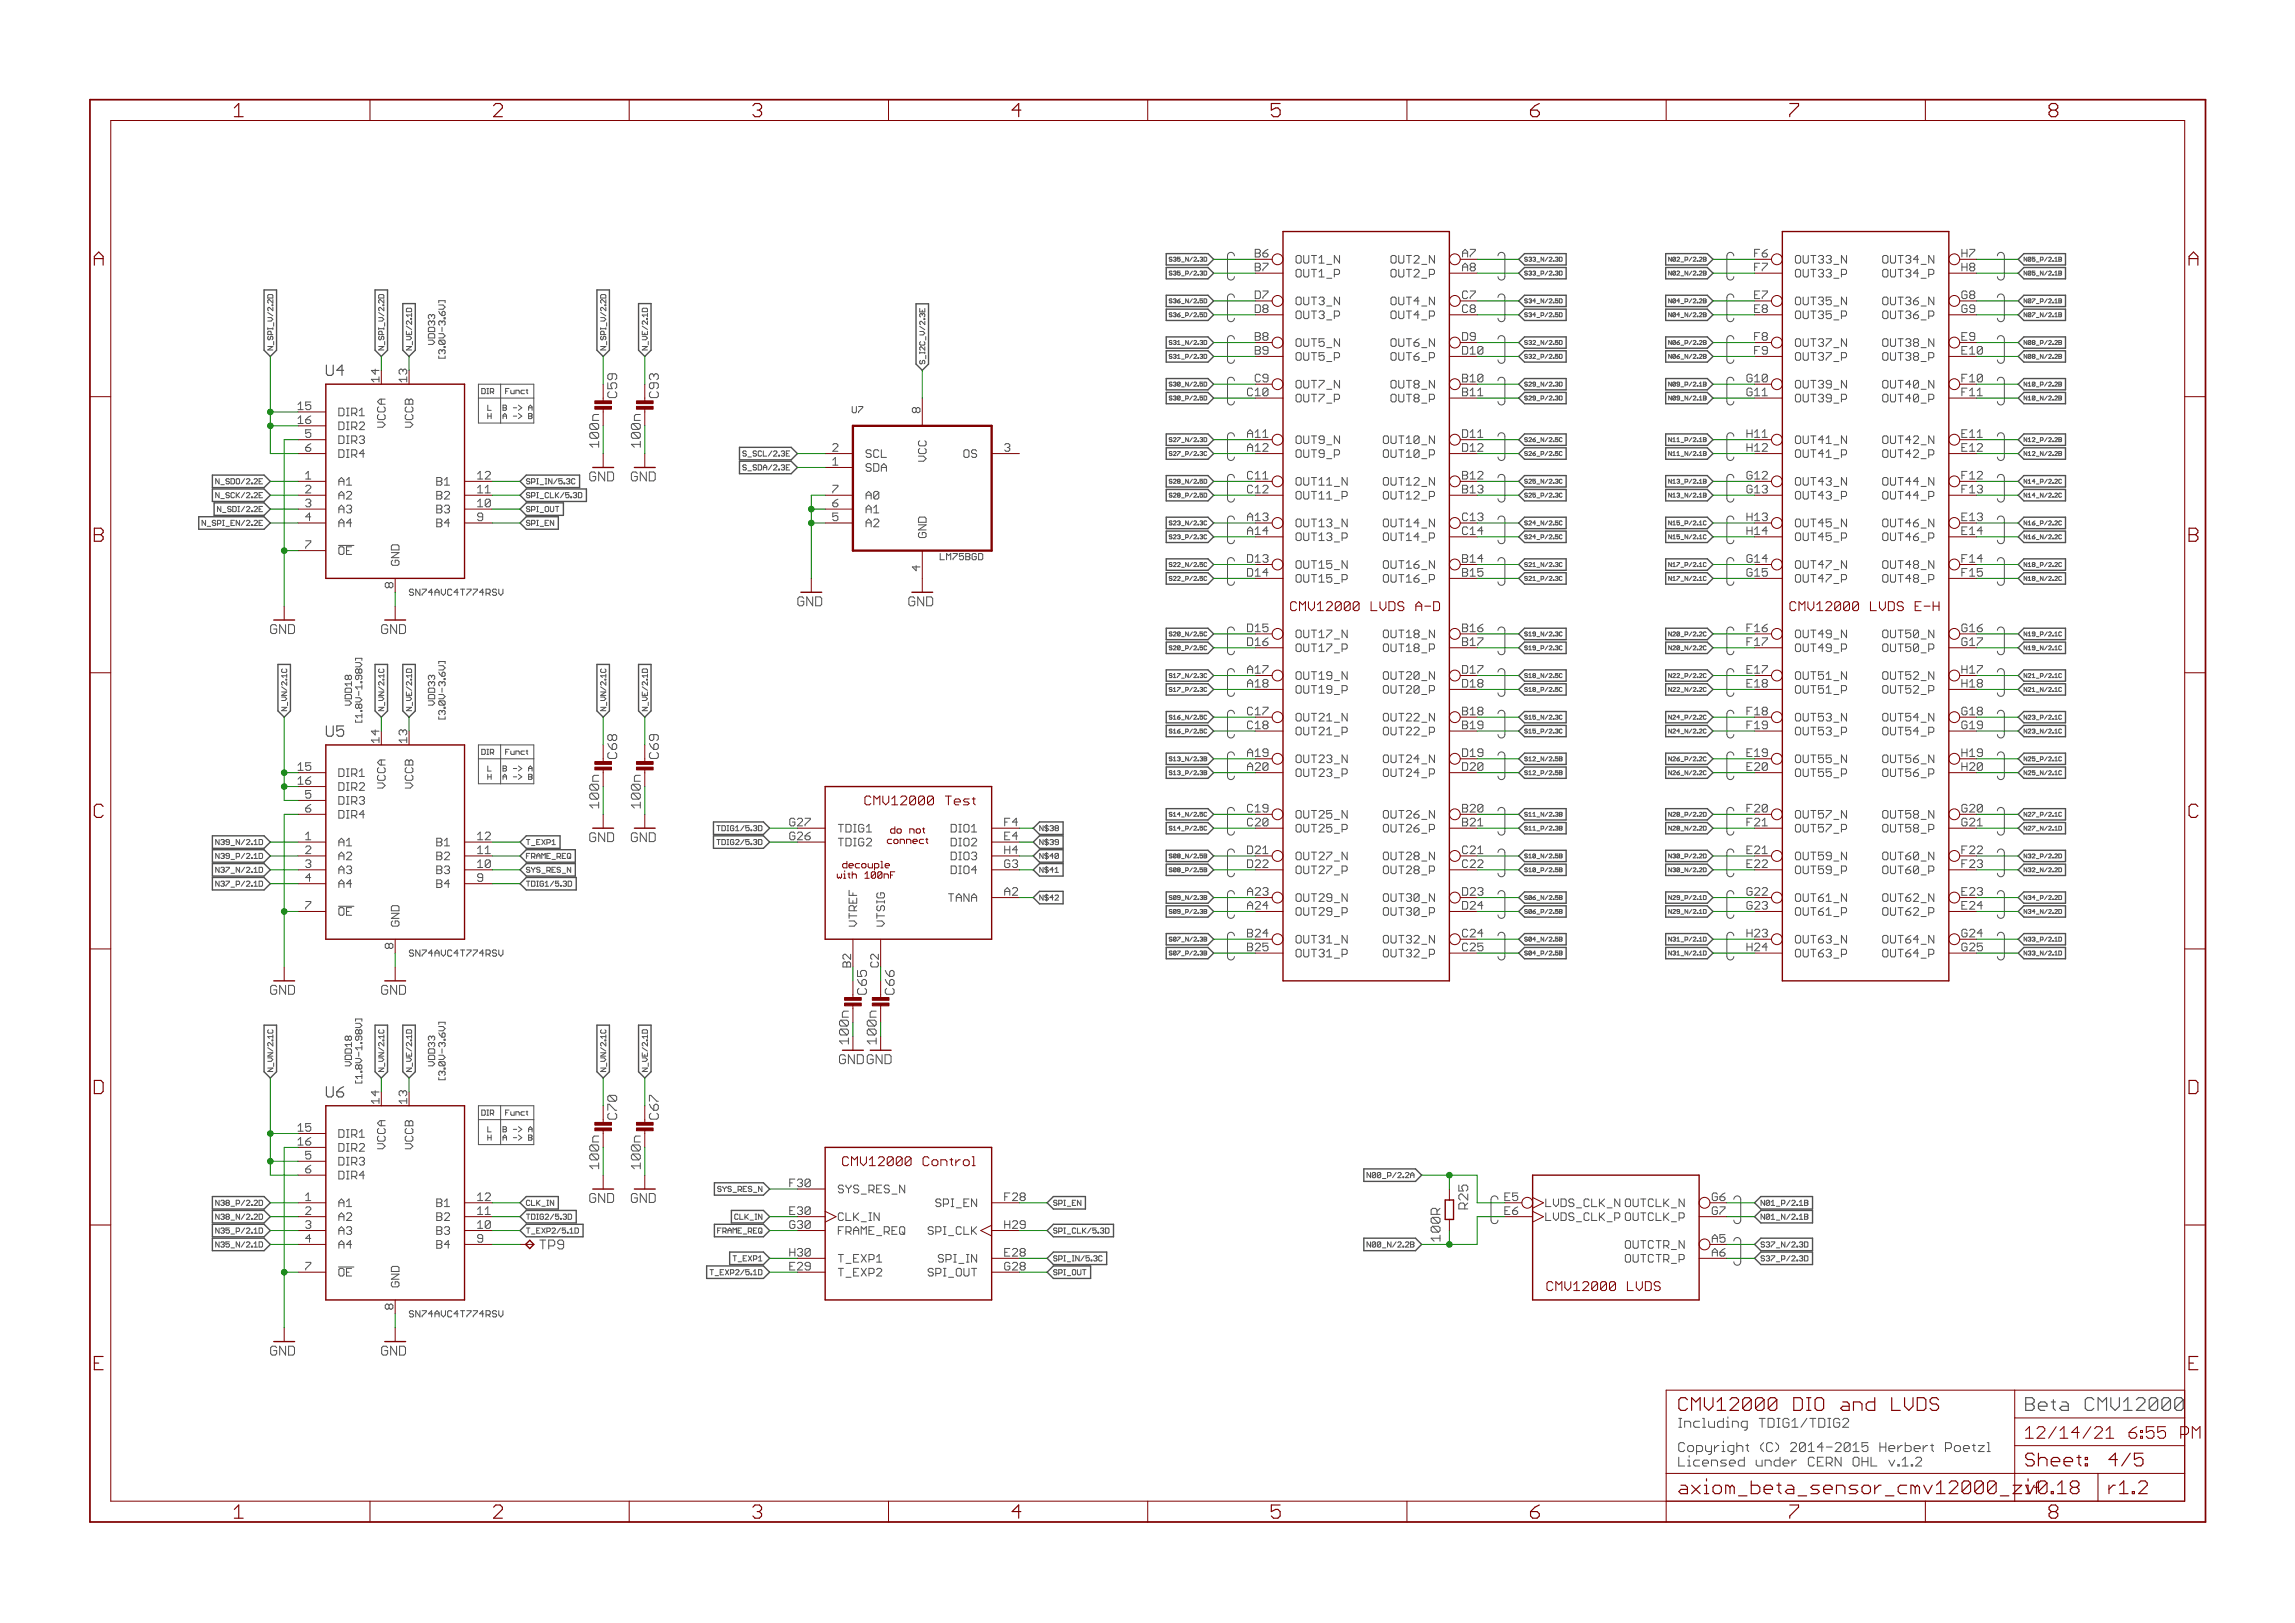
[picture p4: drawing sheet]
<svg xmlns="http://www.w3.org/2000/svg" width="420mm" height="297mm" viewBox="0 0 420 297" stroke-linecap="round" stroke-linejoin="round" font-family="sans-serif">
<defs><g id="words">
<g font-size="3.7" fill="#800000">
<text x="42.9" y="21.4">1</text>
<text x="90.4" y="21.4">2</text>
<text x="137.9" y="21.4">3</text>
<text x="185.3" y="21.4">4</text>
<text x="232.8" y="21.4">5</text>
<text x="280.3" y="21.4">6</text>
<text x="327.7" y="21.4">7</text>
<text x="375.2" y="21.4">8</text>
<text x="17.3" y="48.6">A</text>
<text x="400.8" y="48.6">A</text>
<text x="17.3" y="99.2">B</text>
<text x="400.8" y="99.2">B</text>
<text x="17.3" y="149.7">C</text>
<text x="400.8" y="149.7">C</text>
<text x="17.3" y="200.2">D</text>
<text x="400.8" y="200.2">D</text>
<text x="17.3" y="250.8">E</text>
<text x="400.8" y="250.8">E</text>
<text x="42.9" y="277.9">1</text>
<text x="90.4" y="277.9">2</text>
<text x="137.9" y="277.9">3</text>
<text x="185.3" y="277.9">4</text>
<text x="232.8" y="277.9">5</text>
<text x="280.3" y="277.9">6</text>
<text x="327.7" y="277.9">7</text>
<text x="375.2" y="277.9">8</text>
</g>
<g font-size="3.6" fill="#800000">
<text x="307.3" y="258.2">CMV12000 DIO and LVDS</text>
<text x="370.8" y="268.4">Sheet: 4/5</text>
<text x="307.3" y="273.5">axiom_beta_sensor_cmv12000_zi</text>
<text x="369.9" y="273.5">fv0.18</text>
<text x="386" y="273.5">r1.2</text>
</g>
<text font-size="3.6" fill="#505050" x="370.8" y="258.2">Beta CMV12000</text>
<g font-size="3.2" fill="#800000">
<text x="370.8" y="263.3">12/14/21</text>
<text x="388.3" y="263.3">6:55 P</text>
<text x="400" y="263.3">M</text>
</g>
<g font-size="2.9" fill="#505050">
<text x="59.7" y="68.8">U4</text>
<text x="59.7" y="134.8">U5</text>
<text x="59.7" y="200.9">U6</text>
</g>
<g font-size="2.5" fill="#800000">
<text x="113" y="72.8" transform="rotate(-90 113 72.8)">C59</text>
<text x="120.6" y="72.8" transform="rotate(-90 120.6 72.8)">C93</text>
<text x="109.7" y="81.4" transform="rotate(-90 109.7 81.4)">100n</text>
<text x="117.3" y="81.4" transform="rotate(-90 117.3 81.4)">100n</text>
<text x="107.9" y="88.1">GND</text>
<text x="115.6" y="88.1">GND</text>
<text x="146" y="110.9">GND</text>
<text x="166.4" y="110.9">GND</text>
<text x="237.4" y="111.8">CMV12000 LVDS A-D</text>
<text x="328.8" y="111.8">CMV12000 LVDS E-H</text>
<text x="49.5" y="116">GND</text>
<text x="69.8" y="116">GND</text>
<text x="113" y="138.9" transform="rotate(-90 113 138.9)">C68</text>
<text x="120.6" y="138.9" transform="rotate(-90 120.6 138.9)">C69</text>
<text x="109.7" y="147.4" transform="rotate(-90 109.7 147.4)">100n</text>
<text x="117.3" y="147.4" transform="rotate(-90 117.3 147.4)">100n</text>
<text x="159.5" y="147.4">CMV12000 Test</text>
<text x="107.9" y="154.1">GND</text>
<text x="115.6" y="154.1">GND</text>
<text x="49.5" y="182.1">GND</text>
<text x="69.8" y="182.1">GND</text>
<text x="153.7" y="194.7">GND GND</text>
<text x="113" y="204.9" transform="rotate(-90 113 204.9)">C70</text>
<text x="120.6" y="204.9" transform="rotate(-90 120.6 204.9)">C67</text>
<text x="109.7" y="213.5" transform="rotate(-90 109.7 213.5)">100n</text>
<text x="117.3" y="213.5" transform="rotate(-90 117.3 213.5)">100n</text>
<text x="155" y="213.4">CMV12000 Control</text>
<text x="107.9" y="220.1">GND</text>
<text x="115.6" y="220.1">GND</text>
<text x="283.2" y="236.3">CMV12000 LVDS</text>
<text x="49.5" y="248.1">GND</text>
<text x="69.8" y="248.1">GND</text>
</g>
<g font-size="2.5" fill="#008000">
<text x="158.7" y="182.1" transform="rotate(-90 158.7 182.1)">C65</text>
<text x="163.8" y="182.1" transform="rotate(-90 163.8 182.1)">C66</text>
<text x="155.4" y="190.6" transform="rotate(-90 155.4 190.6)">100n</text>
<text x="160.5" y="190.6" transform="rotate(-90 160.5 190.6)">100n</text>
</g>
<g font-size="2.5" fill="#505050">
<text x="268.8" y="221.1" transform="rotate(-90 268.8 221.1)">R25</text>
<text x="263.7" y="227" transform="rotate(-90 263.7 227)">100R</text>
<text x="98.8" y="228.7">TP9</text>
<text x="307.3" y="261.3">Including TDIG1/TDIG2</text>
<text x="307.3" y="265.7">Copyright (C) 2014-2015 Herbert Poetzl</text>
<text x="307.3" y="268.4">Licensed under CERN OHL v.1.2</text>
</g>
<g font-size="2.1" fill="#505050">
<text x="230" y="47.1">B6</text>
<text x="321.4" y="47.1">F6</text>
<text x="237.3" y="48.2">OUT1_N</text>
<text x="237.3" y="50.8">OUT1_P</text>
<text x="255.3" y="48.2">OUT2_N</text>
<text x="255.3" y="50.8">OUT2_P</text>
<text x="267.7" y="49.6">A8</text>
<text x="328.7" y="48.2">OUT33_N</text>
<text x="328.7" y="50.8">OUT33_P</text>
<text x="345.5" y="48.2">OUT34_N</text>
<text x="345.5" y="50.8">OUT34_P</text>
<text x="359.2" y="49.6">H8</text>
<text x="230" y="57.3">D8</text>
<text x="237.3" y="55.8">OUT3_N</text>
<text x="237.3" y="58.4">OUT3_P</text>
<text x="255.3" y="55.8">OUT4_N</text>
<text x="255.3" y="58.4">OUT4_P</text>
<text x="267.7" y="57.3">C8</text>
<text x="321.4" y="57.3">E8</text>
<text x="328.7" y="55.8">OUT35_N</text>
<text x="328.7" y="58.4">OUT35_P</text>
<text x="345.5" y="55.8">OUT36_N</text>
<text x="345.5" y="58.4">OUT36_P</text>
<text x="359.2" y="54.7">G8</text>
<text x="230" y="62.3">B8</text>
<text x="237.3" y="63.5">OUT5_N</text>
<text x="237.3" y="66">OUT5_P</text>
<text x="255.3" y="66">OUT6_P</text>
<text x="255.3" y="63.5">OUT6_N</text>
<text x="267.7" y="64.9">D10</text>
<text x="321.4" y="62.3">F8</text>
<text x="328.7" y="63.5">OUT37_N</text>
<text x="328.7" y="66">OUT37_P</text>
<text x="345.5" y="66">OUT38_P</text>
<text x="345.5" y="63.5">OUT38_N</text>
<text x="359.2" y="64.9">E10</text>
<text x="237.3" y="71.1">OUT7_N</text>
<text x="255.3" y="71.1">OUT8_N</text>
<text x="267.7" y="70">B10</text>
<text x="320.1" y="70">G10</text>
<text x="328.7" y="71.1">OUT39_N</text>
<text x="345.5" y="71.1">OUT40_N</text>
<text x="359.2" y="70">F10</text>
<text x="54.8" y="75">15</text>
<text x="54.8" y="77.6">16</text>
<text x="62" y="76.2">DIR1</text>
<text x="70.6" y="77.8" transform="rotate(-90 70.6 77.8)">VCCA</text>
<text x="75.7" y="77.8" transform="rotate(-90 75.7 77.8)">VCCB</text>
<text x="168.5" y="75.6" transform="rotate(-90 168.5 75.6)">8</text>
<text x="228.7" y="72.5">C10</text>
<text x="237.3" y="73.6">OUT7_P</text>
<text x="255.3" y="73.6">OUT8_P</text>
<text x="328.7" y="73.6">OUT39_P</text>
<text x="345.5" y="73.6">OUT40_P</text>
<text x="56.1" y="80.1">5</text>
<text x="56.1" y="82.7">6</text>
<text x="62" y="78.7">DIR2</text>
<text x="62" y="81.2">DIR3</text>
<text x="62" y="83.8">DIR4</text>
<text x="152.6" y="82.7">2</text>
<text x="158.5" y="83.8">SCL</text>
<text x="176.7" y="83.8">OS</text>
<text x="183.9" y="82.7">3</text>
<text x="228.7" y="82.7">A12</text>
<text x="237.3" y="81.2">OUT9_N</text>
<text x="237.3" y="83.8">OUT9_P</text>
<text x="254" y="81.2">OUT10_N</text>
<text x="254" y="83.8">OUT10_P</text>
<text x="267.7" y="82.7">D12</text>
<text x="320.1" y="82.7">H12</text>
<text x="328.7" y="81.2">OUT41_N</text>
<text x="328.7" y="83.8">OUT41_P</text>
<text x="345.5" y="81.2">OUT42_N</text>
<text x="345.5" y="83.8">OUT42_P</text>
<text x="359.2" y="82.7">E12</text>
<text x="56.1" y="87.7">1</text>
<text x="62" y="88.8">A1</text>
<text x="80.2" y="88.8">B1</text>
<text x="87.4" y="87.7">12</text>
<text x="152.6" y="85.2">1</text>
<text x="158.5" y="86.3">SDA</text>
<text x="169.7" y="84.1" transform="rotate(-90 169.7 84.1)">VCC</text>
<text x="228.7" y="87.7">C11</text>
<text x="237.3" y="88.8">OUT11_N</text>
<text x="254" y="88.8">OUT12_N</text>
<text x="328.7" y="88.8">OUT43_N</text>
<text x="345.5" y="88.8">OUT44_N</text>
<text x="56.1" y="90.3">2</text>
<text x="56.1" y="92.8">3</text>
<text x="56.1" y="95.4">4</text>
<text x="62" y="91.4">A2</text>
<text x="62" y="93.9">A3</text>
<text x="80.2" y="91.4">B2</text>
<text x="80.2" y="93.9">B3</text>
<text x="87.4" y="90.3">11</text>
<text x="87.4" y="92.8">10</text>
<text x="87.4" y="95.4">9</text>
<text x="152.6" y="90.3">7</text>
<text x="152.6" y="92.8">6</text>
<text x="152.6" y="95.4">5</text>
<text x="158.5" y="91.4">A0</text>
<text x="158.5" y="93.9">A1</text>
<text x="228.7" y="95.4">A13</text>
<text x="237.3" y="91.4">OUT11_P</text>
<text x="254" y="91.4">OUT12_P</text>
<text x="267.7" y="90.3">B13</text>
<text x="320.1" y="90.3">G13</text>
<text x="320.1" y="95.4">H13</text>
<text x="328.7" y="91.4">OUT43_P</text>
<text x="345.5" y="91.4">OUT44_P</text>
<text x="359.2" y="90.3">F13</text>
<text x="359.2" y="95.4">E13</text>
<text x="56.1" y="100.4">7</text>
<text x="62" y="101.5">OE</text>
<text x="62" y="96.5">A4</text>
<text x="80.2" y="96.5">B4</text>
<text x="158.5" y="96.5">A2</text>
<text x="169.7" y="98.4" transform="rotate(-90 169.7 98.4)">GND</text>
<text x="237.3" y="96.5">OUT13_N</text>
<text x="237.3" y="99">OUT13_P</text>
<text x="254" y="96.5">OUT14_N</text>
<text x="254" y="99">OUT14_P</text>
<text x="267.7" y="97.9">C14</text>
<text x="328.7" y="96.5">OUT45_N</text>
<text x="328.7" y="99">OUT45_P</text>
<text x="345.5" y="96.5">OUT46_N</text>
<text x="345.5" y="99">OUT46_P</text>
<text x="72" y="107.5" transform="rotate(-90 72 107.5)">8</text>
<text x="73.1" y="103.5" transform="rotate(-90 73.1 103.5)">GND</text>
<text x="168.5" y="104.4" transform="rotate(-90 168.5 104.4)">4</text>
<text x="228.7" y="103">D13</text>
<text x="237.3" y="104.1">OUT15_N</text>
<text x="237.3" y="106.6">OUT15_P</text>
<text x="254" y="104.1">OUT16_N</text>
<text x="254" y="106.6">OUT16_P</text>
<text x="267.7" y="103">B14</text>
<text x="320.1" y="103">G14</text>
<text x="328.7" y="104.1">OUT47_N</text>
<text x="328.7" y="106.6">OUT47_P</text>
<text x="345.5" y="104.1">OUT48_N</text>
<text x="345.5" y="106.6">OUT48_P</text>
<text x="359.2" y="103">F14</text>
<text x="228.7" y="118.2">D16</text>
<text x="237.3" y="116.8">OUT17_N</text>
<text x="237.3" y="119.3">OUT17_P</text>
<text x="254" y="116.8">OUT18_N</text>
<text x="254" y="119.3">OUT18_P</text>
<text x="267.7" y="115.7">B16</text>
<text x="320.1" y="115.7">F16</text>
<text x="328.7" y="116.8">OUT49_N</text>
<text x="328.7" y="119.3">OUT49_P</text>
<text x="345.5" y="116.8">OUT50_N</text>
<text x="345.5" y="119.3">OUT50_P</text>
<text x="359.2" y="115.7">G16</text>
<text x="228.7" y="125.8">A18</text>
<text x="237.3" y="124.4">OUT19_N</text>
<text x="254" y="124.4">OUT20_N</text>
<text x="267.7" y="125.8">D18</text>
<text x="320.1" y="125.8">E18</text>
<text x="328.7" y="124.4">OUT51_N</text>
<text x="345.5" y="124.4">OUT52_N</text>
<text x="359.2" y="125.8">H18</text>
<text x="237.3" y="126.9">OUT19_P</text>
<text x="254" y="126.9">OUT20_P</text>
<text x="267.7" y="130.9">B18</text>
<text x="320.1" y="130.9">F18</text>
<text x="328.7" y="126.9">OUT51_P</text>
<text x="345.5" y="126.9">OUT52_P</text>
<text x="359.2" y="130.9">G18</text>
<text x="228.7" y="133.4">C18</text>
<text x="237.3" y="132">OUT21_N</text>
<text x="237.3" y="134.6">OUT21_P</text>
<text x="254" y="132">OUT22_N</text>
<text x="254" y="134.6">OUT22_P</text>
<text x="328.7" y="132">OUT53_N</text>
<text x="328.7" y="134.6">OUT53_P</text>
<text x="345.5" y="132">OUT54_N</text>
<text x="345.5" y="134.6">OUT54_P</text>
<text x="54.8" y="141.1">15</text>
<text x="54.8" y="143.6">16</text>
<text x="62" y="142.2">DIR1</text>
<text x="70.6" y="143.8" transform="rotate(-90 70.6 143.8)">VCCA</text>
<text x="75.7" y="143.8" transform="rotate(-90 75.7 143.8)">VCCB</text>
<text x="228.7" y="141.1">A20</text>
<text x="237.3" y="139.6">OUT23_N</text>
<text x="237.3" y="142.2">OUT23_P</text>
<text x="254" y="139.6">OUT24_N</text>
<text x="254" y="142.2">OUT24_P</text>
<text x="267.7" y="141.1">D20</text>
<text x="320.1" y="141.1">E20</text>
<text x="328.7" y="139.6">OUT55_N</text>
<text x="328.7" y="142.2">OUT55_P</text>
<text x="345.5" y="139.6">OUT56_N</text>
<text x="345.5" y="142.2">OUT56_P</text>
<text x="359.2" y="141.1">H20</text>
<text x="56.1" y="146.1">5</text>
<text x="56.1" y="148.7">6</text>
<text x="62" y="144.7">DIR2</text>
<text x="62" y="147.3">DIR3</text>
<text x="62" y="149.8">DIR4</text>
<text x="237.3" y="149.8">OUT25_N</text>
<text x="254" y="149.8">OUT26_N</text>
<text x="267.7" y="148.7">B20</text>
<text x="320.1" y="148.7">F20</text>
<text x="328.7" y="149.8">OUT57_N</text>
<text x="345.5" y="149.8">OUT58_N</text>
<text x="359.2" y="148.7">G20</text>
<text x="56.1" y="153.8">1</text>
<text x="62" y="154.9">A1</text>
<text x="80.2" y="154.9">B1</text>
<text x="87.4" y="153.8">12</text>
<text x="144.9" y="151.2">G27</text>
<text x="144.9" y="153.8">G26</text>
<text x="153.5" y="152.3">TDIG1</text>
<text x="153.5" y="154.9">TDIG2</text>
<text x="174.1" y="152.3">DIO1</text>
<text x="174.1" y="154.9">DIO2</text>
<text x="183.9" y="151.2">F4</text>
<text x="183.9" y="153.8">E4</text>
<text x="228.7" y="151.2">C20</text>
<text x="237.3" y="152.3">OUT25_P</text>
<text x="254" y="152.3">OUT26_P</text>
<text x="328.7" y="152.3">OUT57_P</text>
<text x="345.5" y="152.3">OUT58_P</text>
<text x="56.1" y="156.3">2</text>
<text x="56.1" y="158.8">3</text>
<text x="56.1" y="161.4">4</text>
<text x="62" y="157.4">A2</text>
<text x="62" y="160">A3</text>
<text x="80.2" y="157.4">B2</text>
<text x="80.2" y="160">B3</text>
<text x="87.4" y="156.3">11</text>
<text x="87.4" y="158.8">10</text>
<text x="87.4" y="161.4">9</text>
<text x="174.1" y="157.4">DIO3</text>
<text x="174.1" y="160">DIO4</text>
<text x="183.9" y="156.3">H4</text>
<text x="183.9" y="158.8">G3</text>
<text x="228.7" y="156.3">D21</text>
<text x="237.3" y="157.4">OUT27_N</text>
<text x="237.3" y="160">OUT27_P</text>
<text x="254" y="157.4">OUT28_N</text>
<text x="254" y="160">OUT28_P</text>
<text x="267.7" y="156.3">C21</text>
<text x="320.1" y="156.3">E21</text>
<text x="328.7" y="157.4">OUT59_N</text>
<text x="328.7" y="160">OUT59_P</text>
<text x="345.5" y="157.4">OUT60_N</text>
<text x="345.5" y="160">OUT60_P</text>
<text x="359.2" y="158.8">F23</text>
<text x="56.1" y="166.5">7</text>
<text x="62" y="167.6">OE</text>
<text x="62" y="162.5">A4</text>
<text x="80.2" y="162.5">B4</text>
<text x="174.1" y="165">TANA</text>
<text x="183.9" y="163.9">A2</text>
<text x="228.7" y="163.9">A23</text>
<text x="237.3" y="165">OUT29_N</text>
<text x="237.3" y="167.6">OUT29_P</text>
<text x="254" y="165">OUT30_N</text>
<text x="254" y="167.6">OUT30_P</text>
<text x="267.7" y="163.9">D23</text>
<text x="320.1" y="166.5">G23</text>
<text x="328.7" y="165">OUT61_N</text>
<text x="328.7" y="167.6">OUT61_P</text>
<text x="345.5" y="165">OUT62_N</text>
<text x="345.5" y="167.6">OUT62_P</text>
<text x="359.2" y="163.9">E23</text>
<text x="72" y="173.5" transform="rotate(-90 72 173.5)">8</text>
<text x="73.1" y="169.6" transform="rotate(-90 73.1 169.6)">GND</text>
<text x="157" y="169.6" transform="rotate(-90 157 169.6)">VTREF</text>
<text x="162" y="169.6" transform="rotate(-90 162 169.6)">VTSIG</text>
<text x="228.7" y="171.5">B24</text>
<text x="237.3" y="172.7">OUT31_N</text>
<text x="254" y="172.7">OUT32_N</text>
<text x="267.7" y="171.5">C24</text>
<text x="320.1" y="171.5">H23</text>
<text x="328.7" y="172.7">OUT63_N</text>
<text x="345.5" y="172.7">OUT64_N</text>
<text x="359.2" y="171.5">G24</text>
<text x="155.8" y="176.8" transform="rotate(-90 155.8 176.8)">B2</text>
<text x="160.9" y="176.8" transform="rotate(-90 160.9 176.8)">C2</text>
<text x="237.3" y="175.2">OUT31_P</text>
<text x="254" y="175.2">OUT32_P</text>
<text x="328.7" y="175.2">OUT63_P</text>
<text x="345.5" y="175.2">OUT64_P</text>
<text x="54.8" y="207.1">15</text>
<text x="54.8" y="209.6">16</text>
<text x="62" y="208.2">DIR1</text>
<text x="70.6" y="209.9" transform="rotate(-90 70.6 209.9)">VCCA</text>
<text x="75.7" y="209.9" transform="rotate(-90 75.7 209.9)">VCCB</text>
<text x="56.1" y="212.2">5</text>
<text x="56.1" y="214.7">6</text>
<text x="62" y="210.7">DIR2</text>
<text x="62" y="213.3">DIR3</text>
<text x="62" y="215.8">DIR4</text>
<text x="56.1" y="219.8">1</text>
<text x="62" y="220.9">A1</text>
<text x="80.2" y="220.9">B1</text>
<text x="87.4" y="219.8">12</text>
<text x="144.9" y="217.2">F30</text>
<text x="153.5" y="218.4">SYS_RES_N</text>
<text x="171.5" y="220.9">SPI_EN</text>
<text x="183.9" y="219.8">F28</text>
<text x="283" y="220.9">LVDS_CLK_N</text>
<text x="298.4" y="220.9">OUTCLK_N</text>
<text x="313.5" y="219.8">G6</text>
<text x="56.1" y="222.3">2</text>
<text x="56.1" y="224.9">3</text>
<text x="56.1" y="227.4">4</text>
<text x="62" y="223.4">A2</text>
<text x="62" y="226">A3</text>
<text x="80.2" y="223.4">B2</text>
<text x="80.2" y="226">B3</text>
<text x="87.4" y="222.3">11</text>
<text x="87.4" y="224.9">10</text>
<text x="87.4" y="227.4">9</text>
<text x="144.9" y="222.3">E30</text>
<text x="144.9" y="224.9">G30</text>
<text x="153.5" y="223.4">CLK_IN</text>
<text x="153.5" y="226">FRAME_REQ</text>
<text x="170.2" y="226">SPI_CLK</text>
<text x="183.9" y="224.9">H29</text>
<text x="275.7" y="222.3">E6</text>
<text x="283" y="223.4">LVDS_CLK_P</text>
<text x="298.4" y="223.4">OUTCLK_P</text>
<text x="56.1" y="232.5">7</text>
<text x="62" y="233.6">OE</text>
<text x="62" y="228.5">A4</text>
<text x="80.2" y="228.5">B4</text>
<text x="144.9" y="229.9">H30</text>
<text x="144.9" y="232.5">E29</text>
<text x="153.5" y="231.1">T_EXP1</text>
<text x="153.5" y="233.6">T_EXP2</text>
<text x="170.2" y="233.6">SPI_OUT</text>
<text x="171.5" y="231.1">SPI_IN</text>
<text x="183.9" y="229.9">E28</text>
<text x="183.9" y="232.5">G28</text>
<text x="298.4" y="228.5">OUTCTR_N</text>
<text x="298.4" y="231.1">OUTCTR_P</text>
<text x="313.5" y="229.9">A6</text>
<text x="72" y="239.6" transform="rotate(-90 72 239.6)">8</text>
<text x="73.1" y="235.6" transform="rotate(-90 73.1 235.6)">GND</text>
</g>
<g font-size="2.1" fill="#800000">
<text x="267.7" y="47.1">A7</text>
<text x="359.2" y="47.1">H7</text>
<text x="230" y="49.6">B7</text>
<text x="321.4" y="49.6">F7</text>
<text x="230" y="54.7">D7</text>
<text x="267.7" y="54.7">C7</text>
<text x="321.4" y="54.7">E7</text>
<text x="359.2" y="57.3">G9</text>
<text x="230" y="64.9">B9</text>
<text x="267.7" y="62.3">D9</text>
<text x="321.4" y="64.9">F9</text>
<text x="359.2" y="62.3">E9</text>
<text x="69.5" y="70" transform="rotate(-90 69.5 70)">14</text>
<text x="74.6" y="70" transform="rotate(-90 74.6 70)">13</text>
<text x="230" y="70">C9</text>
<text x="267.7" y="72.5">B11</text>
<text x="320.1" y="72.5">G11</text>
<text x="359.2" y="72.5">F11</text>
<text x="228.7" y="80.1">A11</text>
<text x="267.7" y="80.1">D11</text>
<text x="320.1" y="80.1">H11</text>
<text x="359.2" y="80.1">E11</text>
<text x="267.7" y="87.7">B12</text>
<text x="320.1" y="87.7">G12</text>
<text x="359.2" y="87.7">F12</text>
<text x="228.7" y="90.3">C12</text>
<text x="267.7" y="95.4">C13</text>
<text x="228.7" y="97.9">A14</text>
<text x="320.1" y="97.9">H14</text>
<text x="359.2" y="97.9">E14</text>
<text x="228.7" y="105.5">D14</text>
<text x="267.7" y="105.5">B15</text>
<text x="320.1" y="105.5">G15</text>
<text x="359.2" y="105.5">F15</text>
<text x="228.7" y="115.7">D15</text>
<text x="267.7" y="118.2">B17</text>
<text x="320.1" y="118.2">F17</text>
<text x="359.2" y="118.2">G17</text>
<text x="228.7" y="123.3">A17</text>
<text x="267.7" y="123.3">D17</text>
<text x="320.1" y="123.3">E17</text>
<text x="359.2" y="123.3">H17</text>
<text x="228.7" y="130.9">C17</text>
<text x="69.5" y="136" transform="rotate(-90 69.5 136)">14</text>
<text x="74.6" y="136" transform="rotate(-90 74.6 136)">13</text>
<text x="267.7" y="133.4">B19</text>
<text x="320.1" y="133.4">F19</text>
<text x="359.2" y="133.4">G19</text>
<text x="228.7" y="138.5">A19</text>
<text x="267.7" y="138.5">D19</text>
<text x="320.1" y="138.5">E19</text>
<text x="359.2" y="138.5">H19</text>
<text x="228.7" y="148.7">C19</text>
<text x="267.7" y="151.2">B21</text>
<text x="320.1" y="151.2">F21</text>
<text x="359.2" y="151.2">G21</text>
<text x="228.7" y="158.8">D22</text>
<text x="267.7" y="158.8">C22</text>
<text x="320.1" y="158.8">E22</text>
<text x="359.2" y="156.3">F22</text>
<text x="228.7" y="166.5">A24</text>
<text x="267.7" y="166.5">D24</text>
<text x="320.1" y="163.9">G22</text>
<text x="359.2" y="166.5">E24</text>
<text x="228.7" y="174.1">B25</text>
<text x="267.7" y="174.1">C25</text>
<text x="320.1" y="174.1">H24</text>
<text x="359.2" y="174.1">G25</text>
<text x="69.5" y="202" transform="rotate(-90 69.5 202)">14</text>
<text x="74.6" y="202" transform="rotate(-90 74.6 202)">13</text>
<text x="275.7" y="219.8">E5</text>
<text x="313.5" y="222.3">G7</text>
<text x="313.5" y="227.4">A5</text>
</g>
<g font-size="1.8" fill="#505050">
<text x="79.7" y="62.8" transform="rotate(-90 79.7 62.8)">VDD33</text>
<text x="81.6" y="66.1" transform="rotate(-90 81.6 66.1)">[3.0V-3.6V]</text>
<text x="156" y="75.6">U7</text>
<text x="172.7" y="102.5">LM75BGD</text>
<text x="74.9" y="109">SN74AVC4T774RSV</text>
<text x="64.4" y="128.9" transform="rotate(-90 64.4 128.9)">VDD18</text>
<text x="79.7" y="128.9" transform="rotate(-90 79.7 128.9)">VDD33</text>
<text x="66.4" y="132.7" transform="rotate(-90 66.4 132.7)">[1.8V-1.98V]</text>
<text x="81.6" y="132.1" transform="rotate(-90 81.6 132.1)">[3.0V-3.6V]</text>
<text x="74.9" y="175.1">SN74AVC4T774RSV</text>
<text x="64.4" y="194.9" transform="rotate(-90 64.4 194.9)">VDD18</text>
<text x="79.7" y="194.9" transform="rotate(-90 79.7 194.9)">VDD33</text>
<text x="66.4" y="198.7" transform="rotate(-90 66.4 198.7)">[1.8V-1.98V]</text>
<text x="81.6" y="198.1" transform="rotate(-90 81.6 198.1)">[3.0V-3.6V]</text>
<text x="74.9" y="241.1">SN74AVC4T774RSV</text>
</g>
<g font-size="1.8" fill="#800000">
<text x="162.6" y="154.4">connect</text>
<text x="163.1" y="152.5">do not</text>
<text x="153.3" y="160.8">with 100nF</text>
<text x="154.4" y="158.9">decouple</text>
</g>
<g font-size="1.4" fill="#505050">
<text x="50" y="64.1" transform="rotate(-90 50 64.1)">N_SPI_V/2.2D</text>
<text x="70.4" y="64.1" transform="rotate(-90 70.4 64.1)">N_SPI_V/2.2D</text>
<text x="75.4" y="64.1" transform="rotate(-90 75.4 64.1)">N_VE/2.1D</text>
<text x="111" y="64.1" transform="rotate(-90 111 64.1)">N_SPI_V/2.2D</text>
<text x="118.6" y="64.1" transform="rotate(-90 118.6 64.1)">N_VE/2.1D</text>
<text x="169.4" y="66.6" transform="rotate(-90 169.4 66.6)">S_I2C_V/2.3E</text>
<text x="88.3" y="72.1">DIR</text>
<text x="89.6" y="75.1">L</text>
<text x="89.6" y="76.7">H</text>
<text x="92.2" y="75.1">B -&gt; A</text>
<text x="92.2" y="76.7">A -&gt; B</text>
<text x="92.6" y="72.1">Funct</text>
<text x="136.4" y="83.5">S_SCL/2.3E</text>
<text x="39.9" y="88.6">N_SDO/2.2E</text>
<text x="96.4" y="88.6">SPI_IN/5.3C</text>
<text x="136.4" y="86.1">S_SDA/2.3E</text>
<text x="39.9" y="91.1">N_SCK/2.2E</text>
<text x="39.9" y="93.7">N_SDI/2.2E</text>
<text x="96.4" y="93.7">SPI_OUT</text>
<text x="96.4" y="91.1">SPI_CLK/5.3D</text>
<text x="37.4" y="96.2">N_SPI_EN/2.2E</text>
<text x="96.4" y="96.2">SPI_EN</text>
<text x="52.6" y="130.1" transform="rotate(-90 52.6 130.1)">N_VN/2.1C</text>
<text x="70.4" y="130.1" transform="rotate(-90 70.4 130.1)">N_VN/2.1C</text>
<text x="75.4" y="130.1" transform="rotate(-90 75.4 130.1)">N_VE/2.1D</text>
<text x="111" y="130.1" transform="rotate(-90 111 130.1)">N_VN/2.1C</text>
<text x="118.6" y="130.1" transform="rotate(-90 118.6 130.1)">N_VE/2.1D</text>
<text x="88.3" y="138.1">DIR</text>
<text x="89.6" y="141.2">L</text>
<text x="89.6" y="142.7">H</text>
<text x="92.2" y="141.2">B -&gt; A</text>
<text x="92.2" y="142.7">A -&gt; B</text>
<text x="92.6" y="138.1">Funct</text>
<text x="39.9" y="154.6">N39_N/2.1D</text>
<text x="96.4" y="154.6">T_EXP1</text>
<text x="131.3" y="152.1">TDIG1/5.3D</text>
<text x="131.3" y="154.6">TDIG2/5.3D</text>
<text x="190.4" y="152.1">N$38</text>
<text x="190.4" y="154.6">N$39</text>
<text x="39.9" y="157.2">N39_P/2.1D</text>
<text x="39.9" y="159.7">N37_N/2.1D</text>
<text x="96.4" y="157.2">FRAME_REQ</text>
<text x="96.4" y="159.7">SYS_RES_N</text>
<text x="190.4" y="157.2">N$40</text>
<text x="190.4" y="159.7">N$41</text>
<text x="39.9" y="162.2">N37_P/2.1D</text>
<text x="96.4" y="162.2">TDIG1/5.3D</text>
<text x="190.4" y="164.8">N$42</text>
<text x="50" y="196.1" transform="rotate(-90 50 196.1)">N_VN/2.1C</text>
<text x="70.4" y="196.1" transform="rotate(-90 70.4 196.1)">N_VN/2.1C</text>
<text x="75.4" y="196.1" transform="rotate(-90 75.4 196.1)">N_VE/2.1D</text>
<text x="111" y="196.1" transform="rotate(-90 111 196.1)">N_VN/2.1C</text>
<text x="118.6" y="196.1" transform="rotate(-90 118.6 196.1)">N_VE/2.1D</text>
<text x="88.3" y="204.1">DIR</text>
<text x="89.6" y="207.2">L</text>
<text x="89.6" y="208.7">H</text>
<text x="92.2" y="207.2">B -&gt; A</text>
<text x="92.2" y="208.7">A -&gt; B</text>
<text x="92.6" y="204.1">Funct</text>
<text x="250.7" y="215.6">N00_P/2.2A</text>
<text x="39.9" y="220.7">N38_P/2.2D</text>
<text x="96.4" y="220.7">CLK_IN</text>
<text x="132.2" y="218.1">SYS_RES_N</text>
<text x="192.9" y="220.7">SPI_EN</text>
<text x="322.4" y="220.7">N01_P/2.1B</text>
<text x="39.9" y="223.2">N38_N/2.2D</text>
<text x="39.9" y="225.7">N35_P/2.1D</text>
<text x="96.4" y="225.7">T_EXP2/5.1D</text>
<text x="96.4" y="223.2">TDIG2/5.3D</text>
<text x="132.2" y="225.7">FRAME_REQ</text>
<text x="134.7" y="223.2">CLK_IN</text>
<text x="192.9" y="225.7">SPI_CLK/5.3D</text>
<text x="322.4" y="223.2">N01_N/2.1B</text>
<text x="39.9" y="228.3">N35_N/2.1D</text>
<text x="130.5" y="233.3">T_EXP2/5.1D</text>
<text x="134.7" y="230.8">T_EXP1</text>
<text x="192.9" y="233.3">SPI_OUT</text>
<text x="192.9" y="230.8">SPI_IN/5.3C</text>
<text x="250.7" y="228.3">N00_N/2.2B</text>
<text x="322.4" y="228.3">S37_N/2.3D</text>
<text x="322.4" y="230.8">S37_P/2.3D</text>
</g>
<g font-size="1.1" fill="#505050">
<text x="214.2" y="47.9">S35_N/2.3D</text>
<text x="279.1" y="47.9">S33_N/2.3D</text>
<text x="305.6" y="47.9">N02_P/2.2B</text>
<text x="370.6" y="47.9">N05_P/2.1B</text>
<text x="214.2" y="50.4">S35_P/2.3D</text>
<text x="279.1" y="50.4">S33_P/2.3D</text>
<text x="305.6" y="50.4">N02_N/2.2B</text>
<text x="370.6" y="50.4">N05_N/2.1B</text>
<text x="214.2" y="58">S36_P/2.5D</text>
<text x="214.2" y="55.5">S36_N/2.5D</text>
<text x="279.1" y="55.5">S34_N/2.5D</text>
<text x="279.1" y="58">S34_P/2.5D</text>
<text x="305.6" y="55.5">N04_P/2.2B</text>
<text x="305.6" y="58">N04_N/2.2B</text>
<text x="370.6" y="55.5">N07_P/2.1B</text>
<text x="370.6" y="58">N07_N/2.1B</text>
<text x="214.2" y="63.1">S31_N/2.3D</text>
<text x="214.2" y="65.6">S31_P/2.3D</text>
<text x="279.1" y="63.1">S32_N/2.5D</text>
<text x="279.1" y="65.6">S32_P/2.5D</text>
<text x="305.6" y="63.1">N06_P/2.2B</text>
<text x="305.6" y="65.6">N06_N/2.2B</text>
<text x="370.6" y="63.1">N08_P/2.2B</text>
<text x="370.6" y="65.6">N08_N/2.2B</text>
<text x="214.2" y="70.7">S30_N/2.5D</text>
<text x="279.1" y="70.7">S29_N/2.3D</text>
<text x="305.6" y="70.7">N09_P/2.1B</text>
<text x="370.6" y="70.7">N10_P/2.2B</text>
<text x="214.2" y="73.2">S30_P/2.5D</text>
<text x="279.1" y="73.3">S29_P/2.3D</text>
<text x="305.6" y="73.2">N09_N/2.1B</text>
<text x="370.6" y="73.3">N10_N/2.2B</text>
<text x="214.2" y="80.9">S27_N/2.3D</text>
<text x="214.2" y="83.4">S27_P/2.3C</text>
<text x="279.1" y="80.9">S26_N/2.5C</text>
<text x="279.1" y="83.4">S26_P/2.5C</text>
<text x="305.6" y="80.9">N11_P/2.1B</text>
<text x="305.6" y="83.4">N11_N/2.1B</text>
<text x="370.6" y="80.9">N12_P/2.2B</text>
<text x="370.6" y="83.4">N12_N/2.2B</text>
<text x="214.2" y="88.5">S28_N/2.5D</text>
<text x="279.1" y="88.5">S25_N/2.3C</text>
<text x="305.6" y="88.5">N13_P/2.1B</text>
<text x="370.6" y="88.5">N14_P/2.2C</text>
<text x="214.2" y="91">S28_P/2.5D</text>
<text x="279.1" y="91">S25_P/2.3C</text>
<text x="305.6" y="91">N13_N/2.1B</text>
<text x="370.6" y="91">N14_N/2.2C</text>
<text x="214.2" y="96.1">S23_N/2.3C</text>
<text x="214.2" y="98.6">S23_P/2.3C</text>
<text x="279.1" y="96.1">S24_N/2.5C</text>
<text x="279.1" y="98.7">S24_P/2.5C</text>
<text x="305.6" y="96.1">N15_P/2.1C</text>
<text x="305.6" y="98.6">N15_N/2.1C</text>
<text x="370.6" y="96.1">N16_P/2.2C</text>
<text x="370.6" y="98.7">N16_N/2.2C</text>
<text x="214.2" y="103.7">S22_N/2.5C</text>
<text x="214.2" y="106.3">S22_P/2.5C</text>
<text x="279.1" y="103.7">S21_N/2.3C</text>
<text x="279.1" y="106.3">S21_P/2.3C</text>
<text x="305.6" y="103.7">N17_P/2.1C</text>
<text x="305.6" y="106.3">N17_N/2.1C</text>
<text x="370.6" y="103.7">N18_P/2.2C</text>
<text x="370.6" y="106.3">N18_N/2.2C</text>
<text x="214.2" y="116.4">S20_N/2.5C</text>
<text x="214.2" y="119">S20_P/2.5C</text>
<text x="279.1" y="116.4">S19_N/2.3C</text>
<text x="279.1" y="119">S19_P/2.3C</text>
<text x="305.6" y="116.4">N20_P/2.2C</text>
<text x="305.6" y="119">N20_N/2.2C</text>
<text x="370.6" y="116.4">N19_P/2.1C</text>
<text x="370.6" y="119">N19_N/2.1C</text>
<text x="214.2" y="124">S17_N/2.3C</text>
<text x="279.1" y="124">S18_N/2.5C</text>
<text x="305.6" y="124">N22_P/2.2C</text>
<text x="370.6" y="124">N21_P/2.1C</text>
<text x="214.2" y="126.6">S17_P/2.3C</text>
<text x="214.2" y="131.7">S16_N/2.5C</text>
<text x="279.1" y="126.6">S18_P/2.5C</text>
<text x="279.1" y="131.7">S15_N/2.3C</text>
<text x="305.6" y="126.6">N22_N/2.2C</text>
<text x="305.6" y="131.7">N24_P/2.2C</text>
<text x="370.6" y="126.6">N21_N/2.1C</text>
<text x="370.6" y="131.7">N23_P/2.1C</text>
<text x="214.2" y="134.2">S16_P/2.5C</text>
<text x="279.1" y="134.2">S15_P/2.3C</text>
<text x="305.6" y="134.2">N24_N/2.2C</text>
<text x="370.6" y="134.2">N23_N/2.1C</text>
<text x="214.2" y="139.3">S13_N/2.3B</text>
<text x="214.2" y="141.8">S13_P/2.3B</text>
<text x="279.1" y="139.3">S12_N/2.5B</text>
<text x="279.1" y="141.8">S12_P/2.5B</text>
<text x="305.6" y="139.3">N26_P/2.2C</text>
<text x="305.6" y="141.8">N26_N/2.2C</text>
<text x="370.6" y="139.3">N25_P/2.1C</text>
<text x="370.6" y="141.8">N25_N/2.1C</text>
<text x="214.2" y="149.4">S14_N/2.5C</text>
<text x="279.1" y="149.4">S11_N/2.3B</text>
<text x="305.6" y="149.4">N28_P/2.2D</text>
<text x="370.6" y="149.4">N27_P/2.1C</text>
<text x="214.2" y="152">S14_P/2.5C</text>
<text x="279.1" y="152">S11_P/2.3B</text>
<text x="305.6" y="152">N28_N/2.2D</text>
<text x="370.6" y="152">N27_N/2.1D</text>
<text x="214.2" y="157.1">S08_N/2.5B</text>
<text x="214.2" y="159.6">S08_P/2.5B</text>
<text x="279.1" y="157.1">S10_N/2.5B</text>
<text x="279.1" y="159.6">S10_P/2.5B</text>
<text x="305.6" y="157.1">N30_P/2.2D</text>
<text x="305.6" y="159.6">N30_N/2.2D</text>
<text x="370.6" y="157.1">N32_P/2.2D</text>
<text x="370.6" y="159.6">N32_N/2.2D</text>
<text x="214.2" y="164.7">S09_N/2.3B</text>
<text x="214.2" y="167.2">S09_P/2.3B</text>
<text x="279.1" y="164.7">S06_N/2.5B</text>
<text x="279.1" y="167.2">S06_P/2.5B</text>
<text x="305.6" y="164.7">N29_P/2.1D</text>
<text x="305.6" y="167.2">N29_N/2.1D</text>
<text x="370.6" y="164.7">N34_P/2.2D</text>
<text x="370.6" y="167.2">N34_N/2.2D</text>
<text x="214.2" y="172.3">S07_N/2.3B</text>
<text x="279.1" y="172.3">S04_N/2.5B</text>
<text x="305.6" y="172.3">N31_P/2.1D</text>
<text x="370.6" y="172.3">N33_P/2.1D</text>
<text x="214.2" y="174.8">S07_P/2.3B</text>
<text x="279.1" y="174.8">S04_P/2.5B</text>
<text x="305.6" y="174.8">N31_N/2.1D</text>
<text x="370.6" y="174.8">N33_N/2.1D</text>
</g>
</g></defs>
<g fill="none" stroke="#505050" stroke-width=".18">
<path d="M226 54.4a.63 .63 0 0 0-.6-.6 .63 .63 0 0 0-.7 .6v3.9a.63 .63 0 0 0 .7 .6 .63 .63 0 0 0 .6-.6M226 46.8a.63 .63 0 0 0-.6-.6 .63 .63 0 0 0-.7 .6v3.8a.63 .63 0 0 0 .7 .7 .63 .63 0 0 0 .6-.7M254.9 46.8l-.2 .2v.9l.2 .3M254.9 49.3l-.2 .2v1l.2 .2M254.9 54.4l-.2 .2v.9l.2 .3M254.9 56.9l-.2 .2v1l.2 .2M274.2 46.8a.63 .63 0 0 1 .7-.6 .63 .63 0 0 1 .6 .6v3.8a.63 .63 0 0 1-.6 .7 .63 .63 0 0 1-.7-.7M274.2 54.4a.63 .63 0 0 1 .7-.6 .63 .63 0 0 1 .6 .6v3.9a.63 .63 0 0 1-.6 .6 .63 .63 0 0 1-.7-.6M317.4 46.8a.63 .63 0 0 0-.6-.6 .63 .63 0 0 0-.7 .6v3.8a.63 .63 0 0 0 .7 .7 .63 .63 0 0 0 .6-.7M317.4 54.4a.63 .63 0 0 0-.6-.6 .63 .63 0 0 0-.7 .6v3.9a.63 .63 0 0 0 .7 .6 .63 .63 0 0 0 .6-.6M344.9 46.8l-.2 .2v.9l.2 .3M344.9 49.3l-.2 .2v1l.2 .2"/>
<path d="M344.9 54.4l-.2 .2v.9l.2 .3M344.9 56.9l-.2 .2v1l.2 .2M365.7 54.4a.63 .63 0 0 1 .6-.6 .63 .63 0 0 1 .6 .6v3.9a.63 .63 0 0 1-.6 .6 .63 .63 0 0 1-.6-.6M365.7 46.8a.63 .63 0 0 1 .6-.6 .63 .63 0 0 1 .6 .6v3.8a.63 .63 0 0 1-.6 .7 .63 .63 0 0 1-.6-.7M87.6 70.3h10.1v7.1h-10.1zM87.6 72.9h10.1M91.7 70.3v7.1M226 79.8a.63 .63 0 0 0-.6-.6 .63 .63 0 0 0-.7 .6v3.9a.63 .63 0 0 0 .7 .6 .63 .63 0 0 0 .6-.6M226 69.7a.63 .63 0 0 0-.6-.7 .63 .63 0 0 0-.7 .7v3.8a.63 .63 0 0 0 .7 .6 .63 .63 0 0 0 .6-.6M226 62.1a.63 .63 0 0 0-.6-.7 .63 .63 0 0 0-.7 .7v3.8a.63 .63 0 0 0 .7 .6 .63 .63 0 0 0 .6-.6M253.5 79.8l-.2 .2v.9l.2 .3M254.9 62l-.2 .2v1l.2 .2"/>
<path d="M254.9 64.5l-.2 .3v.9l.2 .2M254.9 69.6l-.2 .2v1l.2 .2M254.9 72.2l-.2 .2v.9l.2 .3M274.2 62.1a.63 .63 0 0 1 .7-.7 .63 .63 0 0 1 .6 .7v3.8a.63 .63 0 0 1-.6 .6 .63 .63 0 0 1-.7-.6M274.2 69.7a.63 .63 0 0 1 .7-.7 .63 .63 0 0 1 .6 .7v3.8a.63 .63 0 0 1-.6 .6 .63 .63 0 0 1-.7-.6M274.2 79.8a.63 .63 0 0 1 .7-.6 .63 .63 0 0 1 .6 .6v3.9a.63 .63 0 0 1-.6 .6 .63 .63 0 0 1-.7-.6M317.4 62.1a.63 .63 0 0 0-.6-.7 .63 .63 0 0 0-.7 .7v3.8a.63 .63 0 0 0 .7 .6 .63 .63 0 0 0 .6-.6M317.4 69.7a.63 .63 0 0 0-.6-.7 .63 .63 0 0 0-.7 .7v3.8a.63 .63 0 0 0 .7 .6 .63 .63 0 0 0 .6-.6M317.4 79.8a.63 .63 0 0 0-.6-.6 .63 .63 0 0 0-.7 .6v3.9a.63 .63 0 0 0 .7 .6 .63 .63 0 0 0 .6-.6M344.9 62l-.2 .2v1l.2 .2M344.9 64.5l-.2 .3v.9l.2 .2M344.9 69.6l-.2 .2v1l.2 .2"/>
<path d="M344.9 72.2l-.2 .2v.9l.2 .3M344.9 79.8l-.2 .2v.9l.2 .3M365.7 79.8a.63 .63 0 0 1 .6-.6 .63 .63 0 0 1 .6 .6v3.9a.63 .63 0 0 1-.6 .6 .63 .63 0 0 1-.6-.6M365.7 69.7a.63 .63 0 0 1 .6-.7 .63 .63 0 0 1 .6 .7v3.8a.63 .63 0 0 1-.6 .6 .63 .63 0 0 1-.6-.6M365.7 62.1a.63 .63 0 0 1 .6-.7 .63 .63 0 0 1 .6 .7v3.8a.63 .63 0 0 1-.6 .6 .63 .63 0 0 1-.6-.6M39.5 88.6v-1l.6 1M39.5 91.1v-1l.6 1M136 83.3l.2 .2M136 85.9l.2 .1M136.2 82.5l-.2 .2 .2 .3M136.2 85.1l-.2 .1 .2 .4M226 95.1a.63 .63 0 0 0-.6-.7 .63 .63 0 0 0-.7 .7v3.8a.63 .63 0 0 0 .7 .6 .63 .63 0 0 0 .6-.6"/>
<path d="M226 87.5a.63 .63 0 0 0-.6-.7 .63 .63 0 0 0-.7 .7v3.8a.63 .63 0 0 0 .7 .6 .63 .63 0 0 0 .6-.6M253.5 82.3l-.2 .2v1l.2 .2M253.5 87.4l-.2 .2v1l.2 .2M253.5 89.9l-.2 .3v.9l.2 .2M253.5 95l-.2 .2v1l.2 .2M253.5 97.5l-.2 .3v.9l.2 .2M274.2 87.5a.63 .63 0 0 1 .7-.7 .63 .63 0 0 1 .6 .7v3.8a.63 .63 0 0 1-.6 .6 .63 .63 0 0 1-.7-.6M274.2 95.1a.63 .63 0 0 1 .7-.7 .63 .63 0 0 1 .6 .7v3.8a.63 .63 0 0 1-.6 .6 .63 .63 0 0 1-.7-.6M317.4 87.5a.63 .63 0 0 0-.6-.7 .63 .63 0 0 0-.7 .7v3.8a.63 .63 0 0 0 .7 .6 .63 .63 0 0 0 .6-.6M317.4 95.1a.63 .63 0 0 0-.6-.7 .63 .63 0 0 0-.7 .7v3.8a.63 .63 0 0 0 .7 .6 .63 .63 0 0 0 .6-.6M344.9 82.3l-.2 .2v1l.2 .2M344.9 87.4l-.2 .2v1l.2 .2"/>
<path d="M344.9 89.9l-.2 .3v.9l.2 .2M344.9 95l-.2 .2v1l.2 .2M344.9 97.5l-.2 .3v.9l.2 .2M365.7 95.1a.63 .63 0 0 1 .6-.7 .63 .63 0 0 1 .6 .7v3.8a.63 .63 0 0 1-.6 .6 .63 .63 0 0 1-.6-.6M365.7 87.5a.63 .63 0 0 1 .6-.7 .63 .63 0 0 1 .6 .7v3.8a.63 .63 0 0 1-.6 .6 .63 .63 0 0 1-.6-.6M92.1 107.8v.8l-.4 .4-.4-.4M172.1 101.3v1.1h.8M226 115.4a.63 .63 0 0 0-.6-.7 .63 .63 0 0 0-.7 .7v3.8a.63 .63 0 0 0 .7 .6 .63 .63 0 0 0 .6-.6M226 102.7a.63 .63 0 0 0-.6-.7 .63 .63 0 0 0-.7 .7v3.8a.63 .63 0 0 0 .7 .6 .63 .63 0 0 0 .6-.6M253.5 102.6l-.2 .2v1l.2 .2M253.5 105.2l-.2 .2v.9l.2 .3M253.5 115.3l-.2 .2v1l.2 .2"/>
<path d="M253.5 117.9l-.2 .2v.9l.2 .3M274.2 102.7a.63 .63 0 0 1 .7-.7 .63 .63 0 0 1 .6 .7v3.8a.63 .63 0 0 1-.6 .6 .63 .63 0 0 1-.7-.6M274.2 115.4a.63 .63 0 0 1 .7-.7 .63 .63 0 0 1 .6 .7v3.8a.63 .63 0 0 1-.6 .6 .63 .63 0 0 1-.7-.6M317.4 102.7a.63 .63 0 0 0-.6-.7 .63 .63 0 0 0-.7 .7v3.8a.63 .63 0 0 0 .7 .6 .63 .63 0 0 0 .6-.6M317.4 115.4a.63 .63 0 0 0-.6-.7 .63 .63 0 0 0-.7 .7v3.8a.63 .63 0 0 0 .7 .6 .63 .63 0 0 0 .6-.6M344.9 102.6l-.2 .2v1l.2 .2M344.9 105.2l-.2 .2v.9l.2 .3M344.9 115.3l-.2 .2v1l.2 .2M344.9 117.9l-.2 .2v.9l.2 .3M365.7 115.4a.63 .63 0 0 1 .6-.7 .63 .63 0 0 1 .6 .7v3.8a.63 .63 0 0 1-.6 .6 .63 .63 0 0 1-.6-.6M365.7 102.7a.63 .63 0 0 1 .6-.7 .63 .63 0 0 1 .6 .7v3.8a.63 .63 0 0 1-.6 .6 .63 .63 0 0 1-.6-.6M87.6 136.3h10.1v7.1h-10.1z"/>
<path d="M87.6 138.9h10.1M91.7 136.3v7.1M226 138.2a.63 .63 0 0 0-.6-.6 .63 .63 0 0 0-.7 .6v3.8a.63 .63 0 0 0 .7 .7 .63 .63 0 0 0 .6-.7M226 130.6a.63 .63 0 0 0-.6-.6 .63 .63 0 0 0-.7 .6v3.8a.63 .63 0 0 0 .7 .7 .63 .63 0 0 0 .6-.7M226 123a.63 .63 0 0 0-.6-.6 .63 .63 0 0 0-.7 .6v3.8a.63 .63 0 0 0 .7 .6 .63 .63 0 0 0 .6-.6M253.5 122.9l-.2 .3v.9l.2 .2M253.5 125.5l-.2 .2v.9l.2 .3M253.5 130.6l-.2 .2v.9l.2 .3M253.5 133.1l-.2 .2v1l.2 .2M253.5 138.2l-.2 .2v.9l.2 .3M274.2 123a.63 .63 0 0 1 .7-.6 .63 .63 0 0 1 .6 .6v3.8a.63 .63 0 0 1-.6 .6 .63 .63 0 0 1-.7-.6M274.2 130.6a.63 .63 0 0 1 .7-.6 .63 .63 0 0 1 .6 .6v3.8a.63 .63 0 0 1-.6 .7 .63 .63 0 0 1-.7-.7"/>
<path d="M274.2 138.2a.63 .63 0 0 1 .7-.6 .63 .63 0 0 1 .6 .6v3.8a.63 .63 0 0 1-.6 .7 .63 .63 0 0 1-.7-.7M317.4 123a.63 .63 0 0 0-.6-.6 .63 .63 0 0 0-.7 .6v3.8a.63 .63 0 0 0 .7 .6 .63 .63 0 0 0 .6-.6M317.4 130.6a.63 .63 0 0 0-.6-.6 .63 .63 0 0 0-.7 .6v3.8a.63 .63 0 0 0 .7 .7 .63 .63 0 0 0 .6-.7M317.4 138.2a.63 .63 0 0 0-.6-.6 .63 .63 0 0 0-.7 .6v3.8a.63 .63 0 0 0 .7 .7 .63 .63 0 0 0 .6-.7M344.9 122.9l-.2 .3v.9l.2 .2M344.9 125.5l-.2 .2v.9l.2 .3M344.9 130.6l-.2 .2v.9l.2 .3M344.9 133.1l-.2 .2v1l.2 .2M344.9 138.2l-.2 .2v.9l.2 .3M365.7 138.2a.63 .63 0 0 1 .6-.6 .63 .63 0 0 1 .6 .6v3.8a.63 .63 0 0 1-.6 .7 .63 .63 0 0 1-.6-.7M365.7 130.6a.63 .63 0 0 1 .6-.6 .63 .63 0 0 1 .6 .6v3.8a.63 .63 0 0 1-.6 .7 .63 .63 0 0 1-.6-.7M365.7 123a.63 .63 0 0 1 .6-.6 .63 .63 0 0 1 .6 .6v3.8a.63 .63 0 0 1-.6 .6 .63 .63 0 0 1-.6-.6"/>
<path d="M39.5 154.6v-1l.6 1M39.5 157.1v-.9l.6 .9M39.5 159.7v-1l.6 1M103.9 158.7l.6 1v-1M226 156a.63 .63 0 0 0-.6-.6 .63 .63 0 0 0-.7 .6v3.8a.63 .63 0 0 0 .7 .7 .63 .63 0 0 0 .6-.7M226 148.4a.63 .63 0 0 0-.6-.6 .63 .63 0 0 0-.7 .6v3.8a.63 .63 0 0 0 .7 .6 .63 .63 0 0 0 .6-.6M253.5 140.7l-.2 .2v1l.2 .2M253.5 148.3l-.2 .3v.9l.2 .2M253.5 150.9l-.2 .2v.9l.2 .3M253.5 156l-.2 .2v.9l.2 .3M253.5 158.5l-.2 .2v1l.2 .2M274.2 148.4a.63 .63 0 0 1 .7-.6 .63 .63 0 0 1 .6 .6v3.8a.63 .63 0 0 1-.6 .6 .63 .63 0 0 1-.7-.6"/>
<path d="M274.2 156a.63 .63 0 0 1 .7-.6 .63 .63 0 0 1 .6 .6v3.8a.63 .63 0 0 1-.6 .7 .63 .63 0 0 1-.7-.7M317.4 148.4a.63 .63 0 0 0-.6-.6 .63 .63 0 0 0-.7 .6v3.8a.63 .63 0 0 0 .7 .6 .63 .63 0 0 0 .6-.6M317.4 156a.63 .63 0 0 0-.6-.6 .63 .63 0 0 0-.7 .6v3.8a.63 .63 0 0 0 .7 .7 .63 .63 0 0 0 .6-.7M344.9 140.7l-.2 .2v1l.2 .2M344.9 148.3l-.2 .3v.9l.2 .2M344.9 150.9l-.2 .2v.9l.2 .3M344.9 156l-.2 .2v.9l.2 .3M344.9 158.5l-.2 .2v1l.2 .2M365.7 156a.63 .63 0 0 1 .6-.6 .63 .63 0 0 1 .6 .6v3.8a.63 .63 0 0 1-.6 .7 .63 .63 0 0 1-.6-.7M365.7 148.4a.63 .63 0 0 1 .6-.6 .63 .63 0 0 1 .6 .6v3.8a.63 .63 0 0 1-.6 .6 .63 .63 0 0 1-.6-.6M39.5 162.2v-.9l.6 .9M92.1 173.9v.7l-.4 .4-.4-.4"/>
<path d="M226 171.3a.63 .63 0 0 0-.6-.7 .63 .63 0 0 0-.7 .7v3.8a.63 .63 0 0 0 .7 .6 .63 .63 0 0 0 .6-.6M226 163.6a.63 .63 0 0 0-.6-.6 .63 .63 0 0 0-.7 .6v3.8a.63 .63 0 0 0 .7 .7 .63 .63 0 0 0 .6-.7M253.5 163.6l-.2 .2v.9l.2 .3M253.5 166.1l-.2 .2v1l.2 .2M253.5 171.2l-.2 .2v1l.2 .2M253.5 173.7l-.2 .3v.9l.2 .2M274.2 163.6a.63 .63 0 0 1 .7-.6 .63 .63 0 0 1 .6 .6v3.8a.63 .63 0 0 1-.6 .7 .63 .63 0 0 1-.7-.7M274.2 171.3a.63 .63 0 0 1 .7-.7 .63 .63 0 0 1 .6 .7v3.8a.63 .63 0 0 1-.6 .6 .63 .63 0 0 1-.7-.6M317.4 163.6a.63 .63 0 0 0-.6-.6 .63 .63 0 0 0-.7 .6v3.8a.63 .63 0 0 0 .7 .7 .63 .63 0 0 0 .6-.7M317.4 171.3a.63 .63 0 0 0-.6-.7 .63 .63 0 0 0-.7 .7v3.8a.63 .63 0 0 0 .7 .6 .63 .63 0 0 0 .6-.6M344.9 163.6l-.2 .2v.9l.2 .3M344.9 166.1l-.2 .2v1l.2 .2"/>
<path d="M344.9 171.2l-.2 .2v1l.2 .2M344.9 173.7l-.2 .3v.9l.2 .2M365.7 171.3a.63 .63 0 0 1 .6-.7 .63 .63 0 0 1 .6 .7v3.8a.63 .63 0 0 1-.6 .6 .63 .63 0 0 1-.6-.6M365.7 163.6a.63 .63 0 0 1 .6-.6 .63 .63 0 0 1 .6 .6v3.8a.63 .63 0 0 1-.6 .7 .63 .63 0 0 1-.6-.7M87.6 202.4h10.1v7.1h-10.1zM87.6 204.9h10.1M91.7 202.4v7.1M131.4 217.9l.2 .2h.3M131.9 217.1h-.3l-.2 .2 .2 .3h.3M250.3 215.5v-.9l.6 .9M274.2 219.5a.63 .63 0 0 0-.6-.6 .63 .63 0 0 0-.6 .6v3.8a.63 .63 0 0 0 .6 .6 .63 .63 0 0 0 .6-.6M295.6 219.4l.9 1.4v-1.4"/>
<path d="M298.3 219.4h-.5l-.2 .3v.9l.2 .2h.5M317.4 219.5a.63 .63 0 0 1 .7-.6 .63 .63 0 0 1 .6 .6v3.8a.63 .63 0 0 1-.6 .6 .63 .63 0 0 1-.7-.6M39.5 220.6v-.9l.6 .9M39.5 223.2v-1l.6 1M39.5 225.7v-1l.6 1M39.5 228.2v-.9l.6 .9M92.1 239.9v.7l-.4 .4-.4-.4M130 232.4h.6M131.4 225.2h.3M132 224.7h-.6v1M134.2 229.8h.6M250.3 228.2v-.9l.6 .9"/>
<path d="M296.3 222l.2 .2v.5l-.2 .2M298.3 222h-.5l-.2 .2v.9l.2 .3h.5M298.3 227.1h-.5l-.2 .2v.9l.2 .3h.5M298.3 229.6h-.5l-.2 .2v1l.2 .2h.5M317.4 227.1a.63 .63 0 0 1 .7-.6 .63 .63 0 0 1 .6 .6v3.8a.63 .63 0 0 1-.6 .7 .63 .63 0 0 1-.7-.7M351.8 267v.2l-1.1 1.1h1.1"/>
</g>
<g fill="none" stroke="#505050" stroke-width=".25">
<path d="M48.3 53.1h2.3v11l-1.1 1.1-1.2-1.1zM68.7 53.1h2.3v11l-1.2 1.1-1.1-1.1zM73.7 55.6h2.3v8.5l-1.1 1.1-1.2-1.1zM109.3 53.1h2.3v11l-1.2 1.1-1.1-1.1zM116.9 55.6h2.3v8.5l-1.2 1.1-1.1-1.1zM167.7 55.6h2.3v11l-1.2 1.2-1.1-1.2zM213.5 46.4h7.6l1.1 1.1-1.1 1h-7.6zM213.5 49h7.6l1.1 1-1.1 1h-7.6zM213.5 54h7.6l1.1 1.1-1.1 1h-7.6zM213.5 56.6h7.6l1.1 1-1.1 1.1h-7.6zM278 47.5l1.1-1.1h7.6v2.1h-7.6zM278 50l1.1-1h7.6v2h-7.6z"/>
<path d="M278 57.6l1.1-1h7.6v2.1h-7.6zM278 55.1l1.1-1.1h7.6v2.1h-7.6zM304.9 46.4h7.7l1 1.1-1 1h-7.7zM304.9 49h7.7l1 1-1 1h-7.7zM304.9 56.6h7.7l1 1-1 1.1h-7.7zM304.9 54h7.7l1 1.1-1 1h-7.7zM369.5 47.5l1-1.1h7.6v2.1h-7.6zM369.5 50l1-1h7.6v2h-7.6zM369.5 57.6l1-1h7.6v2.1h-7.6zM369.5 55.1l1-1.1h7.6v2.1h-7.6zM213.5 61.7h7.6l1.1 1-1.1 1h-7.6zM213.5 64.2h7.6l1.1 1-1.1 1.1h-7.6z"/>
<path d="M213.5 69.3h7.6l1.1 1-1.1 1.1h-7.6zM213.5 71.8h7.6l1.1 1.1-1.1 1h-7.6zM213.5 79.4h7.6l1.1 1.1-1.1 1h-7.6zM278 62.7l1.1-1h7.6v2h-7.6zM278 65.2l1.1-1h7.6v2.1h-7.6zM278 70.3l1.1-1h7.6v2.1h-7.6zM278 72.9l1.1-1.1h7.6v2.1h-7.6zM279.1 79.4h7.6v2.1h-7.6l-1.1-1zM304.9 61.7h7.7l1 1-1 1h-7.7zM304.9 64.2h7.7l1 1-1 1.1h-7.7zM304.9 79.4h7.7l1 1.1-1 1h-7.7zM304.9 71.8h7.7l1 1.1-1 1h-7.7z"/>
<path d="M304.9 69.3h7.7l1 1-1 1.1h-7.7zM369.5 62.7l1-1h7.6v2h-7.6zM369.5 65.2l1-1h7.6v2.1h-7.6zM369.5 70.3l1-1h7.6v2.1h-7.6zM369.5 72.9l1-1.1h7.6v2.1h-7.6zM370.5 79.4h7.6v2.1h-7.6l-1-1zM36.4 94.6h11.9l1.2 1.1-1.2 1.2h-11.9zM38.9 89.5h9.4l1.2 1.1-1.2 1.2h-9.4zM38.9 87h9.4l1.2 1.1-1.2 1.1h-9.4zM39.2 92h9.1l1.2 1.2-1.2 1.1h-9.1zM95.2 88.1l1.2-1.1h9.7v2.2h-9.7zM95.2 95.7l1.2-1.1h5.8v2.3h-5.8z"/>
<path d="M96.4 92h6.7v2.3h-6.7l-1.2-1.1zM96.4 89.5h11v2.3h-11l-1.2-1.2zM135.4 81.9h9.4l1.2 1.1-1.2 1.2h-9.4zM135.4 84.4h9.4l1.2 1.2-1.2 1.1h-9.4zM213.5 82h7.6l1.1 1-1.1 1.1h-7.6zM213.5 87h7.6l1.1 1.1-1.1 1h-7.6zM213.5 89.6h7.6l1.1 1-1.1 1.1h-7.6zM213.5 94.7h7.6l1.1 1-1.1 1.1h-7.6zM213.5 97.2h7.6l1.1 1.1-1.1 1h-7.6zM279.1 82h7.6v2.1h-7.6l-1.1-1.1zM279.1 87h7.6v2.1h-7.6l-1.1-1zM279.1 89.6h7.6v2.1h-7.6l-1.1-1.1z"/>
<path d="M279.1 94.7h7.6v2.1h-7.6l-1.1-1.1zM279.1 97.2h7.6v2.1h-7.6l-1.1-1zM304.9 82h7.7l1 1-1 1.1h-7.7zM304.9 94.7h7.7l1 1-1 1.1h-7.7zM304.9 97.2h7.7l1 1.1-1 1h-7.7zM304.9 87h7.7l1 1.1-1 1h-7.7zM304.9 89.6h7.7l1 1-1 1.1h-7.7zM370.5 82h7.6v2.1h-7.6l-1-1.1zM370.5 94.7h7.6v2.1h-7.6l-1-1.1zM370.5 97.2h7.6v2.1h-7.6l-1-1zM370.5 87h7.6v2.1h-7.6l-1-1zM370.5 89.6h7.6v2.1h-7.6l-1-1.1z"/>
<path d="M213.5 102.3h7.6l1.1 1-1.1 1.1h-7.6zM213.5 104.8h7.6l1.1 1.1-1.1 1h-7.6zM213.5 115h7.6l1.1 1-1.1 1.1h-7.6zM213.5 117.5h7.6l1.1 1.1-1.1 1h-7.6zM278 103.3l1.1-1h7.6v2.1h-7.6zM278 105.9l1.1-1.1h7.6v2.1h-7.6zM278 116l1.1-1h7.6v2.1h-7.6zM278 118.6l1.1-1.1h7.6v2.1h-7.6zM304.9 102.3h7.7l1 1-1 1.1h-7.7zM304.9 104.8h7.7l1 1.1-1 1h-7.7zM304.9 115h7.7l1 1-1 1.1h-7.7zM304.9 117.5h7.7l1 1.1-1 1h-7.7z"/>
<path d="M369.5 103.3l1-1h7.6v2.1h-7.6zM369.5 105.9l1-1.1h7.6v2.1h-7.6zM369.5 116l1-1h7.6v2.1h-7.6zM369.5 118.6l1-1.1h7.6v2.1h-7.6zM50.9 121.6h2.3v8.5l-1.2 1.2-1.1-1.2zM68.7 121.6h2.3v8.5l-1.2 1.2-1.1-1.2zM73.7 121.6h2.3v8.5l-1.1 1.2-1.2-1.2zM109.3 121.6h2.3v8.5l-1.2 1.2-1.1-1.2zM116.9 121.6h2.3v8.5l-1.2 1.2-1.1-1.2zM213.5 122.6h7.6l1.1 1-1.1 1.1h-7.6zM213.5 125.1h7.6l1.1 1.1-1.1 1h-7.6zM213.5 130.2h7.6l1.1 1.1-1.1 1h-7.6z"/>
<path d="M213.5 132.8h7.6l1.1 1-1.1 1h-7.6zM213.5 137.8h7.6l1.1 1.1-1.1 1h-7.6zM278 123.6l1.1-1h7.6v2.1h-7.6zM278 126.2l1.1-1.1h7.6v2.1h-7.6zM278 131.3l1.1-1.1h7.6v2.1h-7.6zM278 133.8l1.1-1h7.6v2h-7.6zM278 138.9l1.1-1.1h7.6v2.1h-7.6zM304.9 122.6h7.7l1 1-1 1.1h-7.7zM304.9 125.1h7.7l1 1.1-1 1h-7.7zM304.9 130.2h7.7l1 1.1-1 1h-7.7zM304.9 132.8h7.7l1 1-1 1h-7.7zM304.9 137.8h7.7l1 1.1-1 1h-7.7z"/>
<path d="M369.5 123.6l1-1h7.6v2.1h-7.6zM369.5 126.2l1-1.1h7.6v2.1h-7.6zM369.5 131.3l1-1.1h7.6v2.1h-7.6zM369.5 133.8l1-1h7.6v2h-7.6zM369.5 138.9l1-1.1h7.6v2.1h-7.6zM38.9 153h9.4l1.2 1.1-1.2 1.2h-9.4zM38.9 155.5h9.4l1.2 1.2-1.2 1.1h-9.4zM38.9 158.1h9.4l1.2 1.1-1.2 1.1h-9.4zM95.2 154.1l1.2-1.1h6.1v2.3h-6.1zM95.2 156.7l1.2-1.2h8.9v2.3h-8.9zM95.2 159.2l1.2-1.1h8.9v2.2h-8.9zM130.6 153h9.2l1.1 1.1-1.1 1.2h-9.2z"/>
<path d="M130.6 150.4h9.2l1.1 1.2-1.1 1.1h-9.2zM189.2 156.7l1.1-1.2h4.3v2.3h-4.3zM189.2 159.2l1.1-1.1h4.3v2.2h-4.3zM189.2 151.6l1.1-1.2h4.3v2.3h-4.3zM190.3 153h4.3v2.3h-4.3l-1.1-1.2zM213.5 140.4h7.6l1.1 1-1.1 1.1h-7.6zM213.5 148h7.6l1.1 1-1.1 1.1h-7.6zM213.5 150.5h7.6l1.1 1.1-1.1 1h-7.6zM213.5 155.6h7.6l1.1 1.1-1.1 1h-7.6zM213.5 158.2h7.6l1.1 1-1.1 1h-7.6zM278 141.4l1.1-1h7.6v2.1h-7.6zM278 149l1.1-1h7.6v2.1h-7.6z"/>
<path d="M278 151.6l1.1-1.1h7.6v2.1h-7.6zM278 156.7l1.1-1.1h7.6v2.1h-7.6zM278 159.2l1.1-1h7.6v2h-7.6zM304.9 140.4h7.7l1 1-1 1.1h-7.7zM304.9 148h7.7l1 1-1 1.1h-7.7zM304.9 150.5h7.7l1 1.1-1 1h-7.7zM304.9 158.2h7.7l1 1-1 1h-7.7zM304.9 155.6h7.7l1 1.1-1 1h-7.7zM369.5 141.4l1-1h7.6v2.1h-7.6zM369.5 149l1-1h7.6v2.1h-7.6zM369.5 151.6l1-1.1h7.6v2.1h-7.6zM369.5 156.7l1-1.1h7.6v2.1h-7.6z"/>
<path d="M369.5 159.2l1-1h7.6v2h-7.6zM38.9 160.6h9.4l1.2 1.1-1.2 1.2h-9.4zM95.2 161.7l1.2-1.1h9.1v2.3h-9.1zM189.2 164.3l1.1-1.2h4.3v2.3h-4.3zM213.5 163.2h7.6l1.1 1.1-1.1 1h-7.6zM213.5 165.8h7.6l1.1 1-1.1 1.1h-7.6zM213.5 170.9h7.6l1.1 1-1.1 1h-7.6zM213.5 173.4h7.6l1.1 1-1.1 1.1h-7.6zM278 164.3l1.1-1.1h7.6v2.1h-7.6zM278 166.8l1.1-1h7.6v2.1h-7.6zM278 171.9l1.1-1h7.6v2h-7.6zM278 174.4l1.1-1h7.6v2.1h-7.6z"/>
<path d="M304.9 163.2h7.7l1 1.1-1 1h-7.7zM304.9 165.8h7.7l1 1-1 1.1h-7.7zM304.9 170.9h7.7l1 1-1 1h-7.7zM304.9 173.4h7.7l1 1-1 1.1h-7.7zM369.5 164.3l1-1.1h7.6v2.1h-7.6zM369.5 166.8l1-1h7.6v2.1h-7.6zM369.5 171.9l1-1h7.6v2h-7.6zM369.5 174.4l1-1h7.6v2.1h-7.6zM48.3 187.6h2.3v8.6l-1.1 1.1-1.2-1.1zM68.7 187.6h2.3v8.6l-1.2 1.1-1.1-1.1zM73.7 187.6h2.3v8.6l-1.1 1.1-1.2-1.1zM109.3 187.6h2.3v8.6l-1.2 1.1-1.1-1.1z"/>
<path d="M116.9 187.6h2.3v8.6l-1.2 1.1-1.1-1.1zM38.9 219h9.4l1.2 1.1-1.2 1.2h-9.4zM96.4 219h5.8v2.3h-5.8l-1.2-1.2zM130.8 216.5h9l1.1 1.1-1.1 1.1h-9zM192.8 219h5.9v2.3h-5.9l-1.1-1.2zM249.7 213.9h9.4l1.2 1.2-1.2 1.1h-9.4zM38.9 221.5h9.4l1.2 1.2-1.2 1.1h-9.4zM38.9 226.6h9.4l1.2 1.2-1.2 1.1h-9.4zM38.9 224.1h9.4l1.2 1.1-1.2 1.2h-9.4zM95.2 225.2l1.2-1.1h10.3v2.3h-10.3zM96.4 221.5h9.1v2.3h-9.1l-1.2-1.1zM129.4 231.7h10.4l1.1 1.1-1.1 1.2h-10.4z"/>
<path d="M130.8 224.1h9l1.1 1.1-1.1 1.2h-9zM133.6 229.2h6.2l1.1 1.1-1.1 1.1h-6.2zM133.9 221.5h5.9l1.1 1.2-1.1 1.1h-5.9zM191.7 232.8l1.1-1.1h6.9v2.3h-6.9zM192.8 229.2h9.8v2.2h-9.8l-1.1-1.1zM192.8 224.1h11.1v2.3h-11.1l-1.1-1.2zM249.7 226.6h9.4l1.2 1.2-1.2 1.1h-9.4zM321.2 220.1l1.2-1.1h9.4v2.3h-9.4zM321.2 222.7l1.2-1.2h9.4v2.3h-9.4zM321.2 227.8l1.2-1.2h9.4v2.3h-9.4zM321.2 230.3l1.2-1.1h9.4v2.2h-9.4z"/>
</g>
<path d="M353.4 256.2l.3-.4h.8l.4 .4M353.4 256.6l.3 .4h.8l.4 .4v.3l-.4 .4h-.8l-.3-.4" fill="none" stroke="#800000" stroke-width=".21"/>
<path d="M234.9 42.4h30.4v137.1h-30.4zM326.3 42.4h30.5v137.1h-30.5zM59.6 70.3h25.4v35.6h-25.4zM59.6 136.3h25.4v35.6h-25.4zM151.1 144h30.4v27.9h-30.4zM59.6 202.4h25.4v35.5h-25.4zM151.1 210h30.4v27.9h-30.4zM264.6 219.6h1.5v3.6h-1.5zM280.6 215.1h30.5v22.8h-30.5zM97 227l.7 .8-.7 .7-.8-.7z" fill="none" stroke="#800000" stroke-width=".25"/>
<g fill="none" stroke="#800000" stroke-width=".18">
<path d="M67.7 18.2v3.9M115.2 18.2v3.9M162.7 18.2v3.9M210.1 18.2v3.9M257.6 18.2v3.9M305 18.2v3.9M352.5 18.2v3.9M20.3 22.1h379.7v252.6h-379.7zM229.8 50h5.1M229.8 57.6h5.1M265.3 50h5.1M265.3 57.6h5.1"/>
<path d="M321.2 50h5.1M321.2 57.6h5.1M356.8 50h5.1M356.8 57.6h5.1M16.5 72.6h3.8M54.6 75.4h5M54.6 77.9h5M168.8 72.9v5M229.8 65.2h5.1M229.8 72.9h5.1M265.3 65.2h5.1M265.3 72.9h5.1"/>
<path d="M321.2 65.2h5.1M321.2 72.9h5.1M356.8 65.2h5.1M356.8 72.9h5.1M400 72.6h3.8M54.6 83h5M54.6 90.6h5M54.6 93.2h5M54.6 95.7h5M54.6 80.5h5M54.6 88.1h5M85 90.6h5.1"/>
<path d="M85 93.2h5.1M85 95.7h5.1M85 88.1h5.1M110.4 83v2.6M118 83v2.6M151.1 83h5M151.1 90.6h5M151.1 93.2h5M151.1 95.7h5M151.1 85.6h5M181.5 83h5.1M229.8 83h5.1"/>
<path d="M229.8 90.6h5.1M229.8 98.3h5.1M265.3 83h5.1M265.3 90.6h5.1M265.3 98.3h5.1M321.2 83h5.1M321.2 90.6h5.1M321.2 98.3h5.1M356.8 83h5.1M356.8 90.6h5.1M356.8 98.3h5.1M52 110.9v2.6"/>
<path d="M54.6 100.8h5M72.3 105.9v2.5M72.3 110.9v2.6M148.5 105.9v2.5M168.8 100.8v7.6M229.8 105.9h5.1M229.8 118.6h5.1M237.1 110.1h-.5l-.3 .3v1.1l.3 .3h.5M265.3 105.9h5.1M265.3 118.6h5.1M321.2 105.9h5.1M321.2 118.6h5.1"/>
<path d="M328.5 110.1h-.5l-.3 .3v1.1l.3 .3h.5M356.8 105.9h5.1M356.8 118.6h5.1M16.5 123.1h3.8M229.8 126.2h5.1M229.8 133.8h5.1M265.3 126.2h5.1M265.3 133.8h5.1M321.2 126.2h5.1M321.2 133.8h5.1M356.8 126.2h5.1M356.8 133.8h5.1"/>
<path d="M400 123.1h3.8M54.6 141.4h5M54.6 159.2h5M54.6 154.1h5M54.6 156.7h5M54.6 144h5M54.6 146.5h5M54.6 149h5M85 159.2h5.1M85 154.1h5.1M85 156.7h5.1M110.4 149v2.6"/>
<path d="M118 149v2.6M146 151.6h5.1M146 154.1h5.1M159.2 145.7h-.6l-.3 .2v1.1l.3 .3h.6M181.5 151.6h5.1M181.5 159.2h5.1M181.5 154.1h5.1M181.5 156.7h5.1M229.8 141.4h5.1M229.8 151.6h5.1M229.8 159.2h5.1M265.3 141.4h5.1"/>
<path d="M265.3 151.6h5.1M265.3 159.2h5.1M321.2 141.4h5.1M321.2 151.6h5.1M321.2 159.2h5.1M356.8 141.4h5.1M356.8 151.6h5.1M356.8 159.2h5.1M16.5 173.7h3.8M52 177v2.5M54.6 166.8h5M54.6 161.7h5"/>
<path d="M72.3 171.9v2.5M72.3 177v2.5M85 161.7h5.1M156.1 171.9v5.1M161.2 171.9v5.1M181.5 164.3h5.1M229.8 166.8h5.1M229.8 174.4h5.1M265.3 166.8h5.1M265.3 174.4h5.1M321.2 166.8h5.1M321.2 174.4h5.1"/>
<path d="M356.8 166.8h5.1M356.8 174.4h5.1M400 173.7h3.8M156.1 189.7v2.5M161.2 189.7v2.5M54.6 207.5h5M54.6 210h5M54.6 212.5h5M54.6 215.1h5M110.4 215.1v2.5M118 215.1v2.5M146 217.6h5.1"/>
<path d="M154.5 211.7l-.2 .3v1.1l.2 .2M265.3 217.6v2M280.6 219.2l2 .9-2 1M16.5 224.2h3.8M54.6 222.7h5M54.6 225.2h5M54.6 232.8h5M54.6 220.1h5M54.6 227.8h5M72.3 237.9v2.6M85 222.7h5.1M85 225.2h5.1"/>
<path d="M85 220.1h5.1M85 227.8h5.1M95.2 227.8h2.5M146 222.7h5.1M146 225.2h5.1M146 230.3h5.1M146 232.8h5.1M151.1 221.7l2 1-2 1M181.5 225.2h5.1M181.5 230.3h5.1M181.5 232.8h5.1M181.5 220.1h5.1"/>
<path d="M181.5 224.2l-1.9 1 1.9 1M265.3 223.2v2M275.5 222.7h5.1M280.6 221.7l2 1-2 1M303.1 234.6h.6l.2 .2M303.1 235.4h.6l.2 .2v.3l-.2 .3h-.6M311.1 222.7h5M311.1 230.3h5M400 224.2h3.8M52 243v2.5M72.3 243v2.5M368.9 254.4v15.3"/>
<path d="M368.9 259.5h31.1M400 254.4h-95v24.2M67.7 274.7v3.9M115.2 274.7v3.9M162.7 274.7v3.9M210.1 274.7v3.9M257.6 274.7v3.9M305 269.7h95M352.5 274.7v3.9M368.9 264.6h31.1M384.1 269.7v5"/>
<circle cx="233.9" cy="47.5" r=".99"/>
<circle cx="233.9" cy="55.1" r=".99"/>
<circle cx="266.3" cy="47.5" r=".99"/>
<circle cx="266.3" cy="55.1" r=".99"/>
<circle cx="325.3" cy="55.1" r=".99"/>
<circle cx="325.3" cy="47.5" r=".99"/>
<circle cx="357.8" cy="55.1" r=".99"/>
<circle cx="357.8" cy="47.5" r=".99"/>
<circle cx="233.9" cy="62.7" r=".99"/>
<circle cx="233.9" cy="70.3" r=".99"/>
<circle cx="266.3" cy="62.7" r=".99"/>
<circle cx="266.3" cy="70.3" r=".99"/>
<circle cx="325.3" cy="62.7" r=".99"/>
<circle cx="325.3" cy="70.3" r=".99"/>
<circle cx="357.8" cy="62.7" r=".99"/>
<circle cx="357.8" cy="70.3" r=".99"/>
<circle cx="233.9" cy="95.7" r=".99"/>
<circle cx="233.9" cy="88.1" r=".99"/>
<circle cx="233.9" cy="80.5" r=".99"/>
<circle cx="266.3" cy="88.1" r=".99"/>
<circle cx="266.3" cy="95.7" r=".99"/>
<circle cx="266.3" cy="80.5" r=".99"/>
<circle cx="325.3" cy="95.7" r=".99"/>
<circle cx="325.3" cy="88.1" r=".99"/>
<circle cx="325.3" cy="80.5" r=".99"/>
<circle cx="357.8" cy="88.1" r=".99"/>
<circle cx="357.8" cy="95.7" r=".99"/>
<circle cx="357.8" cy="80.5" r=".99"/>
<circle cx="233.9" cy="116" r=".99"/>
<circle cx="233.9" cy="103.3" r=".99"/>
<circle cx="266.3" cy="116" r=".99"/>
<circle cx="266.3" cy="103.3" r=".99"/>
<circle cx="325.3" cy="103.3" r=".99"/>
<circle cx="325.3" cy="116" r=".99"/>
<circle cx="357.8" cy="103.3" r=".99"/>
<circle cx="357.8" cy="116" r=".99"/>
<circle cx="233.9" cy="123.6" r=".99"/>
<circle cx="233.9" cy="138.9" r=".99"/>
<circle cx="233.9" cy="131.3" r=".99"/>
<circle cx="266.3" cy="138.9" r=".99"/>
<circle cx="266.3" cy="131.3" r=".99"/>
<circle cx="266.3" cy="123.6" r=".99"/>
<circle cx="325.3" cy="123.6" r=".99"/>
<circle cx="325.3" cy="138.9" r=".99"/>
<circle cx="325.3" cy="131.3" r=".99"/>
<circle cx="357.8" cy="131.3" r=".99"/>
<circle cx="357.8" cy="138.9" r=".99"/>
<circle cx="357.8" cy="123.6" r=".99"/>
<circle cx="233.9" cy="149" r=".99"/>
<circle cx="233.9" cy="156.7" r=".99"/>
<circle cx="266.3" cy="149" r=".99"/>
<circle cx="266.3" cy="156.7" r=".99"/>
<circle cx="325.3" cy="149" r=".99"/>
<circle cx="325.3" cy="156.7" r=".99"/>
<circle cx="357.8" cy="156.7" r=".99"/>
<circle cx="357.8" cy="149" r=".99"/>
<circle cx="233.9" cy="164.3" r=".99"/>
<circle cx="233.9" cy="171.9" r=".99"/>
<circle cx="266.3" cy="164.3" r=".99"/>
<circle cx="266.3" cy="171.9" r=".99"/>
<circle cx="325.3" cy="164.3" r=".99"/>
<circle cx="325.3" cy="171.9" r=".99"/>
<circle cx="357.8" cy="164.3" r=".99"/>
<circle cx="357.8" cy="171.9" r=".99"/>
<circle cx="279.6" cy="220.1" r=".99"/>
<circle cx="312.1" cy="220.1" r=".99"/>
<circle cx="312.1" cy="227.8" r=".99"/>
</g>
<g fill="#800000" stroke="#800000" stroke-width=".18">
<path d="M154.6 183.6h3.1v.5h-3.1z"/>
<path d="M154.6 182.6h3.1v.5h-3.1z"/>
<path d="M159.7 183.6h3.1v.5h-3.1z"/>
<path d="M159.7 182.6h3.1v.5h-3.1z"/>
<path d="M116.5 206.4h3.1v.5h-3.1z"/>
<path d="M116.5 205.4h3.1v.5h-3.1z"/>
<path d="M108.9 140.4h3.1v.5h-3.1z"/>
<path d="M108.9 139.4h3.1v.5h-3.1z"/>
<path d="M116.5 140.4h3.1v.5h-3.1z"/>
<path d="M116.5 139.4h3.1v.5h-3.1z"/>
<path d="M108.9 206.4h3.1v.5h-3.1z"/>
<path d="M108.9 205.4h3.1v.5h-3.1z"/>
<path d="M108.9 74.4h3.1v.5h-3.1z"/>
<path d="M108.9 73.4h3.1v.5h-3.1z"/>
<path d="M116.5 74.4h3.1v.5h-3.1z"/>
<path d="M116.5 73.4h3.1v.5h-3.1z"/>
</g>
<path d="M16.5 18.2h387.3v260.4h-387.3z" fill="none" stroke="#800000" stroke-width=".32"/>
<path d="M156.1 77.9h25.4v22.9h-25.4z" fill="none" stroke="#800000" stroke-width=".42"/>
<g fill="none" stroke="#008000" stroke-width=".18">
<path d="M222.2 47.5h7.6M222.2 50h7.6M222.2 57.6h7.6M222.2 55.1h7.6M270.4 47.5h7.6M270.4 50h7.6M270.4 57.6h7.6M270.4 55.1h7.6M313.6 47.5h7.6M313.6 50h7.6M313.6 57.6h7.6M313.6 55.1h7.6"/>
<path d="M361.9 47.5h7.6M361.9 50h7.6M361.9 57.6h7.6M361.9 55.1h7.6M49.5 65.2v17.8h5.1M49.5 77.9h5.1M49.5 75.4h5.1M69.8 65.2v2.6M74.9 65.2v2.6M110.4 65.2v5.1M110.4 77.9v5.1M118 65.2v5.1"/>
<path d="M118 77.9v5.1M168.8 67.8v5.1M222.2 62.7h7.6M222.2 65.2h7.6M222.2 70.3h7.6M222.2 72.9h7.6M270.4 62.7h7.6M270.4 65.2h7.6M270.4 70.3h7.6M270.4 72.9h7.6M313.6 62.7h7.6M313.6 65.2h7.6"/>
<path d="M313.6 70.3h7.6M313.6 72.9h7.6M361.9 62.7h7.6M361.9 65.2h7.6M361.9 70.3h7.6M361.9 72.9h7.6M49.5 90.6h5.1M49.5 95.7h5.1M49.5 93.2h5.1M49.5 88.1h5.1M54.6 80.5h-2.6v30.4M90.1 90.6h5.1"/>
<path d="M90.1 95.7h5.1M90.1 93.2h5.1M90.1 88.1h5.1M146 83h5.1M146 85.6h5.1M148.5 95.7h2.6M148.5 93.2h2.6M151.1 90.6h-2.6v15.3M222.2 90.6h7.6M222.2 95.7h7.6M222.2 80.5h7.6M222.2 83h7.6"/>
<path d="M222.2 98.3h7.6M222.2 88.1h7.6M270.4 90.6h7.6M270.4 95.7h7.6M270.4 80.5h7.6M270.4 83h7.6M270.4 98.3h7.6M270.4 88.1h7.6M313.6 90.6h7.6M313.6 95.7h7.6M313.6 80.5h7.6M313.6 83h7.6"/>
<path d="M313.6 98.3h7.6M313.6 88.1h7.6M361.9 90.6h7.6M361.9 95.7h7.6M361.9 80.5h7.6M361.9 83h7.6M361.9 98.3h7.6M361.9 88.1h7.6M52 100.8h2.6M72.3 108.4v2.5M222.2 103.3h7.6M222.2 105.9h7.6"/>
<path d="M222.2 116h7.6M222.2 118.6h7.6M270.4 103.3h7.6M270.4 105.9h7.6M270.4 116h7.6M270.4 118.6h7.6M313.6 103.3h7.6M313.6 105.9h7.6M313.6 116h7.6M313.6 118.6h7.6M361.9 103.3h7.6M361.9 105.9h7.6"/>
<path d="M361.9 116h7.6M361.9 118.6h7.6M52 131.3v15.2h2.6M69.8 131.3v2.5M74.9 131.3v2.5M110.4 131.3v5M118 131.3v5M222.2 123.6h7.6M222.2 126.2h7.6M222.2 131.3h7.6M222.2 133.8h7.6M222.2 138.9h7.6"/>
<path d="M270.4 123.6h7.6M270.4 126.2h7.6M270.4 131.3h7.6M270.4 133.8h7.6M270.4 138.9h7.6M313.6 123.6h7.6M313.6 126.2h7.6M313.6 131.3h7.6M313.6 133.8h7.6M313.6 138.9h7.6M361.9 123.6h7.6M361.9 126.2h7.6"/>
<path d="M361.9 131.3h7.6M361.9 133.8h7.6M361.9 138.9h7.6M49.5 156.7h5.1M49.5 159.2h5.1M49.5 154.1h5.1M52 141.4h2.6M52 144h2.6M54.6 149h-2.6v28M90.1 156.7h5.1M90.1 159.2h5.1M90.1 154.1h5.1"/>
<path d="M110.4 144v5M118 144v5M140.9 151.6h5.1M140.9 154.1h5.1M186.6 151.6h2.6M186.6 156.7h2.6M186.6 159.2h2.6M186.6 154.1h2.6M222.2 149h7.6M222.2 141.4h7.6M222.2 151.6h7.6M222.2 156.7h7.6"/>
<path d="M222.2 159.2h7.6M270.4 149h7.6M270.4 141.4h7.6M270.4 151.6h7.6M270.4 156.7h7.6M270.4 159.2h7.6M313.6 149h7.6M313.6 141.4h7.6M313.6 151.6h7.6M313.6 156.7h7.6M313.6 159.2h7.6M361.9 149h7.6"/>
<path d="M361.9 141.4h7.6M361.9 151.6h7.6M361.9 156.7h7.6M361.9 159.2h7.6M49.5 161.7h5.1M52 166.8h2.6M72.3 174.4v2.6M90.1 161.7h5.1M186.6 164.3h2.6M222.2 166.8h7.6M222.2 164.3h7.6M222.2 171.9h7.6"/>
<path d="M222.2 174.4h7.6M270.4 166.8h7.6M270.4 164.3h7.6M270.4 171.9h7.6M270.4 174.4h7.6M313.6 166.8h7.6M313.6 164.3h7.6M313.6 171.9h7.6M313.6 174.4h7.6M361.9 166.8h7.6M361.9 164.3h7.6M361.9 171.9h7.6"/>
<path d="M361.9 174.4h7.6M49.5 197.3v17.8h5.1M69.8 197.3v2.5M74.9 197.3v2.5M110.4 197.3v5.1M118 197.3v5.1M49.5 207.5h5.1M49.5 212.5h5.1M54.6 210h-2.6v33M110.4 210v5.1M118 210v5.1M140.9 217.6h5.1"/>
<path d="M260.3 215.1h10.1v5h5.1M265.3 215.1v2.5M49.5 220.1h5.1M49.5 222.7h5.1M49.5 227.8h5.1M49.5 225.2h5.1M52 232.8h2.6M90.1 220.1h5.1M90.1 222.7h5.1M90.1 227.8h5.1M90.1 225.2h5.1M140.9 232.8h5.1"/>
<path d="M140.9 222.7h5.1M140.9 230.3h5.1M140.9 225.2h5.1M186.6 232.8h5.1M186.6 220.1h5.1M186.6 230.3h5.1M186.6 225.2h5.1M265.3 225.2v2.6M275.5 222.7h-5.1v5.1h-10.1M316.1 220.1h5.1M316.1 222.7h5.1M316.1 227.8h5.1"/>
<path d="M316.1 230.3h5.1M72.3 240.5v2.5"/>
</g>
<g fill="#008000" stroke="#008000" stroke-width=".18">
<circle cx="52" cy="166.8" r=".51"/>
<circle cx="52" cy="232.8" r=".51"/>
<circle cx="148.5" cy="95.7" r=".51"/>
<circle cx="148.5" cy="93.2" r=".51"/>
<circle cx="52" cy="100.8" r=".51"/>
<circle cx="265.3" cy="215.1" r=".51"/>
<circle cx="265.3" cy="227.8" r=".51"/>
<circle cx="49.5" cy="77.9" r=".51"/>
<circle cx="49.5" cy="75.4" r=".51"/>
<circle cx="52" cy="144" r=".51"/>
<circle cx="52" cy="141.4" r=".51"/>
<circle cx="49.5" cy="212.5" r=".51"/>
<circle cx="49.5" cy="207.5" r=".51"/>
</g>
<use href="#words"/>
</svg>
